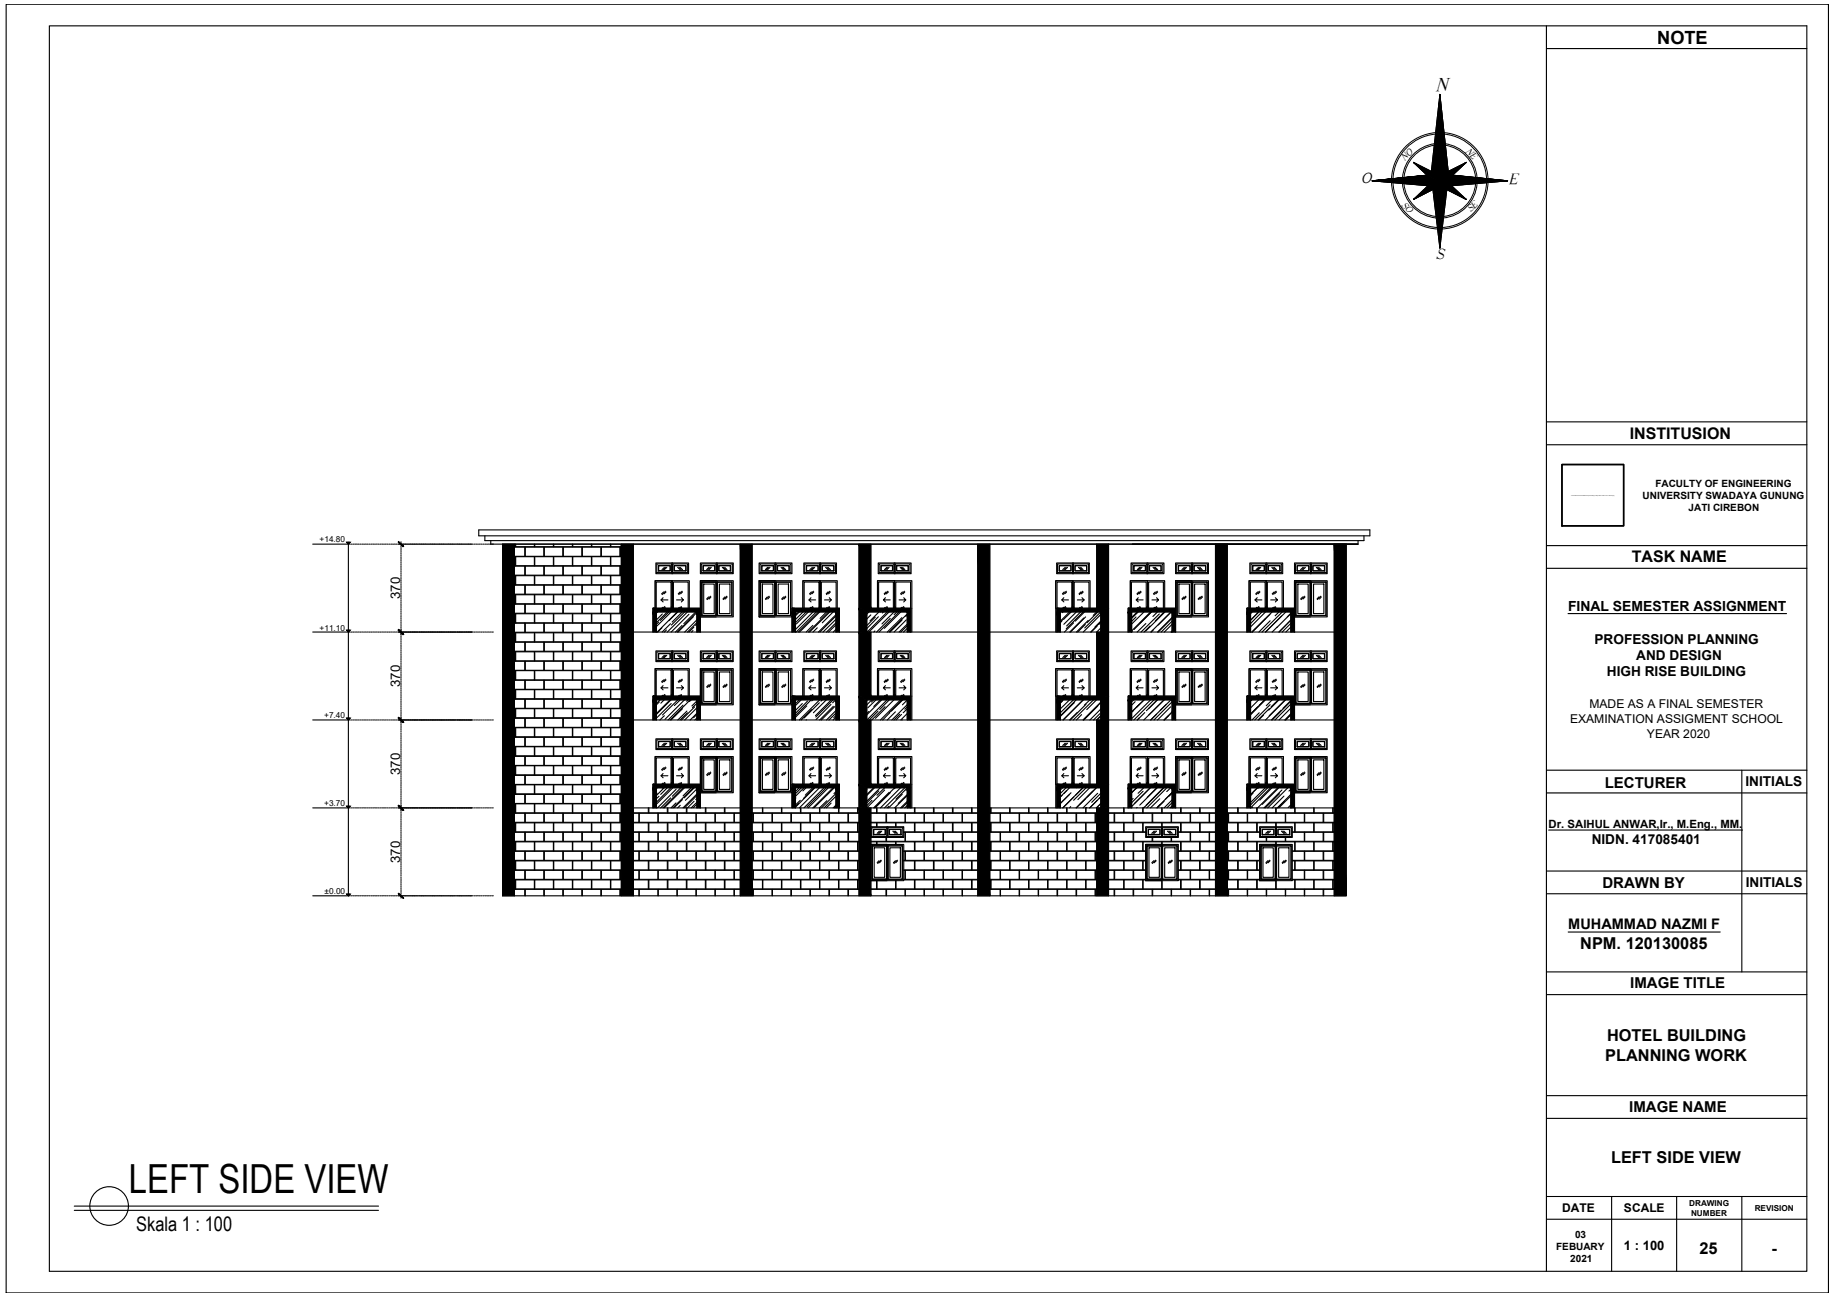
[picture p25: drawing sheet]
<svg xmlns="http://www.w3.org/2000/svg" width="420mm" height="297mm" viewBox="0 0 420 297" stroke-linecap="round" stroke-linejoin="round" font-family="sans-serif">
<defs><g id="words">
<text font-size="9.2" x="29.6" y="273.4">LEFT SIDE VIEW</text>
<text font-size="4.6" x="31.2" y="282.2">Skala 1 : 100</text>
<text font-size="4.5" x="329.2" y="20.7">N</text>
<text font-size="4.2" x="379.9" y="10">NOTE</text>
<g font-size="3.8">
<text x="362.2" y="217.5">NPM. 120130085</text>
<text x="368.4" y="238.6">HOTEL BUILDING</text>
<text x="367.9" y="243.2">PLANNING WORK</text>
<text x="369.3" y="266.6">LEFT SIDE VIEW</text>
<text x="389.6" y="287.4">25</text>
<text x="406" y="287.4">-</text>
</g>
<g font-size="3.7">
<text x="373.6" y="100.6">INSTITUSION</text>
<text x="374" y="128.8">TASK NAME</text>
</g>
<g font-size="3.6">
<text x="312.1" y="42">O</text>
<text x="346" y="42.1">E</text>
<text x="329.2" y="59.3">S</text>
</g>
<g font-size="3.4">
<text x="367.8" y="180.5">LECTURER</text>
<text x="367.3" y="203.5">DRAWN BY</text>
<text x="373.7" y="226.5">IMAGE TITLE</text>
<text x="373.4" y="254.9">IMAGE NAME</text>
</g>
<text font-size="3.3" x="359.5" y="212.9">MUHAMMAD NAZMI F</text>
<text font-size="3.2" x="359.4" y="140">FINAL SEMESTER ASSIGNMENT</text>
<g font-size="3.1">
<text x="365.5" y="147.5">PROFESSION PLANNING</text>
<text x="368.3" y="155">HIGH RISE BUILDING</text>
<text x="375.1" y="151.3">AND DESIGN</text>
<text x="400.1" y="180.2">INITIALS</text>
<text x="364.8" y="193.5">NIDN. 417085401</text>
<text x="400.1" y="203.3">INITIALS</text>
</g>
<g font-size="3">
<text x="91.7" y="137.3" transform="rotate(-90 91.7 137.3)">370</text>
<text x="91.7" y="157.5" transform="rotate(-90 91.7 157.5)">370</text>
<text x="91.7" y="177.6" transform="rotate(-90 91.7 177.6)">370</text>
<text x="91.7" y="197.8" transform="rotate(-90 91.7 197.8)">370</text>
<text x="372.3" y="286.5">1 : 100</text>
</g>
<g font-size="2.8">
<text x="359.9" y="165.7">EXAMINATION ASSIGMENT SCHOOL</text>
<text x="364.3" y="162.3">MADE AS A FINAL SEMESTER</text>
<text x="377.5" y="169.1">YEAR 2020</text>
<text x="358.1" y="277.8">DATE</text>
<text x="372.3" y="277.7">SCALE</text>
</g>
<text font-size="2.6" x="355" y="189.7">Dr. SAIHUL ANWAR,Ir., M.Eng., MM.</text>
<g font-size="2.3">
<text x="379.4" y="111.5">FACULTY OF ENGINEERING</text>
<text x="376.5" y="114.3">UNIVERSITY SWADAYA GUNUNG</text>
<text x="387.1" y="117.1">JATI CIREBON</text>
<text x="356.7" y="286.5">FEBUARY</text>
<text x="361" y="283.8">03</text>
<text x="359.9" y="289.3">2021</text>
</g>
<g font-size="2.2">
<text x="335.8" y="34.8" transform="rotate(45 335.8 34.8)">NE</text>
<text x="322" y="37" transform="rotate(-45 322 37)">NO</text>
<text x="321.2" y="47.1" transform="rotate(45 321.2 47.1)">SO</text>
<text x="337.2" y="48.7" transform="rotate(-46 337.2 48.7)">SE</text>
</g>
<g font-size="1.9">
<text x="73.3" y="124.3">+14.80</text>
<text x="73.3" y="144.5">+11.10</text>
<text x="74.3" y="164.7">+7.40</text>
<text x="74.3" y="184.8">+3.70</text>
<text x="74.4" y="205">±0.00</text>
<text x="387.2" y="276.4">DRAWING</text>
<text x="387.6" y="278.6">NUMBER</text>
<text x="402.2" y="277.5">REVISION</text>
</g>
<text font-size=".2" x="360.1" y="113.6">C:\Users\User\Downloads\PDF Images\WhatsApp Image 2020-10-05 at 19.21.334664.png</text>
</g></defs>
<!-- layer: 0 -->
<g fill="none" stroke="#000" stroke-width=".25">
<path d="M1.4 1h417.7v295.3h-417.7zM11.3 5.9h402.9v285.5h-402.9zM354.5 5.9v285.5M354.5 11.1h59.7M354.5 96.7h59.7M354.5 101.9h59.7M71.7 124.7h8.2M79.5 124.3h.8l-.4 .4zM79.9 124.3v81h-8.2M109.7 121.5h204.3v1.3h-204.3zM111.1 122.8v1.1h201.5v-1.1M112.5 123.9v.8h198.8h-51.7"/>
<path d="M115.2 124.7h193.4v80.6h-193.4zM117.9 125.4h2.4v2.1h-2.4M117.9 127.6h.2v2.1h-.2M117.9 129.8h2.4v2h-2.4M117.9 132h.2v2h-.2M117.9 134.1h2.4v2.1h-2.4M117.9 136.3h.2v2.1h-.2M117.9 138.5h2.4v2h-2.4M117.9 124.7v80.6M118.1 124.7v.6h-.2M118.2 127.6h4.3v2.1h-4.3zM118.2 132h4.3v2h-4.3z"/>
<path d="M118.2 136.3h4.3v2.1h-4.3zM118.2 124.7v.6h4.3v-.6M120.4 125.4h4.2v2.1h-4.2zM120.4 129.8h4.2v2h-4.2zM120.4 134.1h4.2v2.1h-4.2zM120.4 138.5h4.2v2h-4.2zM122.6 127.6h4.2v2.1h-4.2zM122.6 132h4.2v2h-4.2zM122.6 136.3h4.2v2.1h-4.2zM122.6 124.7v.6h4.2v-.6M124.8 125.4h4.2v2.1h-4.2zM124.8 129.8h4.2v2h-4.2z"/>
<path d="M124.8 134.1h4.2v2.1h-4.2zM124.8 138.5h4.2v2h-4.2zM126.9 127.6h4.3v2.1h-4.3zM126.9 132h4.3v2h-4.3zM126.9 136.3h4.3v2.1h-4.3zM126.9 124.7v.6h4.3v-.6M129.1 125.4h4.3v2.1h-4.3zM129.1 129.8h4.3v2h-4.3zM129.1 134.1h4.3v2.1h-4.3zM129.1 138.5h4.3v2h-4.3zM131.3 127.6h4.3v2.1h-4.3zM131.3 132h4.3v2h-4.3z"/>
<path d="M131.3 136.3h4.3v2.1h-4.3zM131.3 124.7v.6h4.3v-.6M133.5 125.4h4.2v2.1h-4.2zM133.5 129.8h4.2v2h-4.2zM133.5 134.1h4.2v2.1h-4.2zM133.5 138.5h4.2v2h-4.2zM135.7 127.6h4.2v2.1h-4.2zM135.7 132h4.2v2h-4.2zM135.7 136.3h4.2v2.1h-4.2zM135.7 124.7v.6h4.2v-.6M137.9 125.4h4.2v2.1h-4.2zM137.9 129.8h4.2v2h-4.2z"/>
<path d="M137.9 134.1h4.2v2.1h-4.2zM137.9 138.5h4.2v2h-4.2zM140 124.7v.6h2.4M142.4 125.4h-.2v2.1h.2M142.4 127.6h-2.4v2.1h2.4M142.4 129.8h-.2v2h.2M142.4 132h-2.4v2h2.4M142.4 134.1h-.2v2.1h.2M142.4 136.3h-2.4v2.1h2.4M142.4 138.5h-.2v2h.2M142.4 124.7v80.6M145.2 124.7v80.6"/>
<path d="M150.4 139.4v-6h3.4v6M150.6 129.2h3.4v2h-3.4zM150.9 129.6h2.7v1.3h-2.7zM151 129.7h2.6v1.1h-2.6zM151.5 137.5l.5 .5M151.9 139.2l-.2 .2M152 137l-.5 .5h1.6M152.1 135.7l-.4 .4M152.3 130l-.6 .6M152.4 139l-.4 .4M152.5 139.2l-.3 .2M152.5 135.5l-.7 .8"/>
<path d="M152.5 130l-.5 .6M152.7 135.7l-.5 .4M152.8 130l-.5 .6M153.9 139.4v-.1l.1 .1M154 129h3.8v2.5h-3.8M154 129.2v2M154.1 133.1v6.3v-6.3h-3.9v6.3v-6.3h7.8v6.3M154.1 139.4v-.1l.2 .1M154.2 129h-3.9v2.5h3.9M154.2 129.2h3.4v2h-3.4zM154.2 129.2v2M154.4 139.4v-6h3.3v6"/>
<path d="M154.5 129.6h2.7v1.3h-2.7zM154.6 129.7h2.6v1.1h-2.6zM155.3 130l.6 .6M155.6 130l.5 .6M155.7 139.2l-.2 .2M155.9 135.7l-.4 .4M155.9 130l.5 .6M156.2 137l.4 .5h-1.5M156.2 139l-.4 .4M156.3 139.2l-.2 .2M156.4 135.5l-.8 .8M156.4 135.7l-.4 .4"/>
<path d="M156.6 137.5l-.4 .5M160.5 133.1h7.6v8.3h-7.6zM160.5 133.1h3.8M160.8 129.2h3.4v2h-3.4zM160.8 133.4h3.4M160.9 133.4v7.7h3.2M160.9 133.4l-.1 7.7h3.4M160.9 133.4h3.2v7.7h-3.2zM160.9 133.4h3.2M161.1 129.6h2.8v1.3h-2.8zM161.2 129.7h2.6v1.1h-2.6zM161.3 133.9h2.4v6.7h-2.4z"/>
<path d="M162.4 136.8l-.4 .5M162.5 130l-.5 .6M162.8 130l-.6 .6M162.9 136.7l-.8 .7M163 136.8l-.5 .5M163 130l-.5 .6M164.1 133.4v7.7M164.2 133.1h-3.7v8.3h3.7M164.2 129h3.9v2.5h-3.9M164.2 129.2v2M164.2 133.4v7.7M164.2 133.4h-.1"/>
<path d="M164.4 129h-3.9v2.5h3.9M164.4 129.2h3.5v2h-3.5zM164.4 129.2v2M164.4 133.4v7.7M164.4 133.4h3.3M164.4 133.4h3.4M164.7 129.6h2.8v1.3h-2.8zM164.8 129.7h2.6v1.1h-2.6zM164.9 133.9h2.4v6.7h-2.4zM165.6 130l.5 .6M165.8 130l.6 .6M166.1 136.8l-.4 .5"/>
<path d="M166.1 130l.5 .6M166.6 136.7l-.8 .7M166.7 136.8l-.4 .5M167.7 133.4v7.7h-3.3M167.7 133.4l.1 7.7h-3.4M169.7 124.7v80.6M172.4 124.7v80.6M174 133.1h7.5v8.3h-7.5zM174 133.1h3.8M174.2 129.2h3.4v2h-3.4zM174.3 133.4h3.3M174.3 133.4v7.7h3.3"/>
<path d="M174.3 133.4h3.3v7.7h-3.3zM174.6 129.6h2.7v1.3h-2.7zM174.6 129.7h2.7v1.1h-2.7zM174.8 133.9h2.4v6.7h-2.4zM175.9 136.8l-.5 .5M176 130l-.6 .6M176.2 130l-.5 .6M176.3 136.7l-.8 .7M176.4 136.8l-.4 .5M176.5 130l-.5 .6M177.6 133.4v7.7M177.6 133.1h-3.6v8.3h3.6"/>
<path d="M177.6 129h3.9v2.5h-3.9M177.6 129.2v2M177.6 133.4h.1M177.9 129h-3.9v2.5h3.9M177.9 129.2h3.4v2h-3.4zM177.9 129.2v2M177.9 133.4v7.7M177.9 133.4h3.3M177.9 133.4h.1M178.2 129.6h2.7v1.3h-2.7zM178.2 129.7h2.7v1.1h-2.7zM178.4 133.9h2.3v6.7h-2.3z"/>
<path d="M179 130l.5 .6M179.3 130l.5 .6M179.5 130l.6 .6M179.6 136.8l-.4 .5M180.1 136.7l-.8 .7M180.1 136.8l-.4 .5M181.2 133.4v7.7h-3.3M184.3 139.4v-6h3.4v6M184.5 129.2h3.4v2h-3.4zM184.8 129.6h2.8v1.3h-2.8zM184.9 129.7h2.6v1.1h-2.6zM185.4 137.5l.5 .5"/>
<path d="M185.9 139.2l-.3 .2M185.9 137l-.5 .5h1.6M186 135.7l-.4 .4M186.2 130l-.6 .6M186.3 139l-.4 .4M186.4 139.2l-.2 .2M186.5 135.5l-.8 .8M186.5 130l-.6 .6M186.5 135.7l-.4 .4M186.7 130l-.5 .6M187.8 139.4v-.1l.1 .1M187.9 129h3.8v2.5h-3.8"/>
<path d="M187.9 129.2v2M188 133.1v6.3v-6.3h-4v6.3v-6.3h7.9v6.3M188.1 139.4v-.1l.1 .1M188.1 129h-3.9v2.5h3.9M188.1 129.2h3.4v2h-3.4zM188.1 129.2v2M188.3 139.4v-6h3.4v6M188.4 129.6h2.7v1.3h-2.7zM188.5 129.7h2.6v1.1h-2.6zM189.2 130l.6 .6M189.5 130l.5 .6M189.6 139.2l-.2 .2"/>
<path d="M189.8 135.7l-.4 .4M189.8 130l.5 .6M190.1 137l.5 .5h-1.6M190.1 139l-.4 .4M190.2 139.2l-.3 .2M190.2 135.5l-.7 .8M190.3 135.7l-.4 .4M190.6 137.5l-.5 .5M196.9 124.7v80.6M199.6 124.7v14.7M201.4 139.4v-6h3.4v6M201.5 129.2h3.4v2h-3.4z"/>
<path d="M201.9 129.6h2.8v1.3h-2.8zM202 129.7h2.6v1.1h-2.6zM202.5 137.5l.5 .5M202.9 139.2l-.2 .2M203 137l-.5 .5h1.6M203.1 135.7l-.4 .4M203.3 130l-.6 .6M203.3 139l-.3 .4M203.5 139.2l-.3 .2M203.5 135.5l-.8 .8M203.6 130l-.6 .6M203.6 135.7l-.4 .4"/>
<path d="M203.8 130l-.5 .6M204.9 139.4v-.1l.1 .1M204.9 129h3.9v2.5h-3.9M204.9 129.2v2M205.1 133.1v6.3v-6.3h-4v6.3v-6.3h7.9v11.8M205.1 139.4v-.1l.1 .1M205.2 129h-3.9v2.5h3.9M205.2 129.2h3.4v2h-3.4zM205.2 129.2v2M205.3 139.4v-6h3.4v6M205.5 129.6h2.7v1.3h-2.7zM205.5 129.7h2.7v1.1h-2.7z"/>
<path d="M206.3 130l.6 .6M206.6 130l.6 .6M206.7 139.2l-.2 .2M206.9 135.7l-.5 .4M206.9 130l.5 .6M207.2 137l.4 .5h-1.5M207.2 139l-.5 .4M207.3 139.2l-.3 .2M207.3 135.5l-.7 .8M207.4 135.7l-.4 .4M207.6 137.5l-.4 .5M224.1 124.7v80.6"/>
<path d="M226.9 124.7v80.6M242 139.4v-6.3h7.9v6.3M242 139.4v5.5M242.3 139.4v-6h3.4v6M242.4 129.2h3.4v2h-3.4zM242.8 129.6h2.7v1.3h-2.7zM242.8 129.7h2.7v1.1h-2.7zM243.4 137.5l.5 .5M243.8 139.2l-.2 .2M243.9 137l-.5 .5h1.5M243.9 135.7l-.4 .4M244.2 130l-.6 .6"/>
<path d="M244.2 139l-.4 .4M244.4 139.2l-.3 .2M244.4 135.5l-.8 .8M244.4 130l-.5 .6M244.5 135.7l-.4 .4M244.7 130l-.5 .6M245.8 139.4v-.1v.1M245.8 129h3.9v2.5h-3.9M245.8 129.2v2M245.9 133.1v6.3v-6.3h-3.9v6.3M246 139.4v-.1l.1 .1M246.1 129h-3.9v2.5h3.9"/>
<path d="M246.1 129.2h3.4v2h-3.4zM246.1 129.2v2M246.2 139.4v-6h3.4v6M246.4 129.6h2.7v1.3h-2.7zM246.4 129.7h2.7v1.1h-2.7zM247.2 130l.5 .6M247.5 130l.5 .6M247.6 139.2l-.2 .2M247.7 135.7l-.4 .4M247.7 130l.6 .6M248 137l.5 .5h-1.6M248 139l-.4 .4"/>
<path d="M248.1 139.2l-.2 .2M248.2 135.5l-.8 .8M248.3 135.7l-.4 .4M248.5 137.5l-.5 .5M251.4 124.7v14.7M254.1 124.7v80.6M259.3 139.4v-6h3.4v6M259.5 129.2h3.4v2h-3.4zM259.9 129.6h2.7v1.3h-2.7zM259.9 129.7h2.6v1.1h-2.6zM260.4 137.5l.5 .5M260.9 139.2l-.3 .2"/>
<path d="M260.9 137l-.5 .5h1.6M261 135.7l-.4 .4M261.2 130l-.5 .6M261.3 139l-.4 .4M261.4 139.2l-.2 .2M261.5 135.5l-.8 .8M261.5 130l-.5 .6M261.6 135.7l-.5 .4M261.8 130l-.5 .6M262.8 139.4v-.1l.1 .1M262.9 129h3.9v2.5h-3.9M262.9 129.2v2"/>
<path d="M263 133.1v6.3v-6.3h-3.9v6.3v-6.3h7.9v6.3M263.1 139.4v-.1l.1 .1M263.1 129h-3.8v2.5h3.8M263.1 129.2h3.4v2h-3.4zM263.1 129.2v2M263.3 139.4v-6h3.4v6M263.5 129.6h2.7v1.3h-2.7zM263.5 129.7h2.6v1.1h-2.6zM264.3 130l.5 .6M264.6 130l.5 .6M264.7 139.2l-.3 .2M264.8 135.7l-.4 .4"/>
<path d="M264.8 130l.6 .6M265.1 137l.5 .5h-1.6M265.1 139l-.4 .4M265.2 139.2l-.2 .2M265.3 135.5l-.8 .8M265.4 135.7l-.5 .4M265.6 137.5l-.5 .5M269.5 133.1h7.5v8.3h-7.5zM269.5 133.1h3.7M269.7 129.2h3.4v2h-3.4zM269.8 133.4h3.3M269.8 133.4v7.7h3.3"/>
<path d="M269.8 133.4h3.3v7.7h-3.3zM270.1 129.6h2.7v1.3h-2.7zM270.1 129.7h2.7v1.1h-2.7zM270.2 133.9h2.4v6.7h-2.4zM271.3 136.8l-.4 .5M271.5 130l-.6 .6M271.7 130l-.5 .6M271.8 136.7l-.8 .7M271.9 136.8l-.4 .5M272 130l-.5 .6M273.1 133.4v7.7M273.1 133.1h-3.6v8.3h3.6"/>
<path d="M273.1 129h3.9v2.5h-3.9M273.1 129.2v2M273.1 133.4h.1M273.4 129h-3.9v2.5h3.9M273.4 129.2h3.4v2h-3.4zM273.4 129.2v2M273.4 133.4v7.7M273.4 133.4h3.3M273.4 133.4h.1M273.7 129.6h2.7v1.3h-2.7zM273.7 129.7h2.6v1.1h-2.6zM273.8 133.9h2.4v6.7h-2.4z"/>
<path d="M274.5 130l.5 .6M274.8 130l.5 .6M275.1 130l.5 .6M275.1 136.8l-.5 .5M275.5 136.7l-.7 .7M275.6 136.8l-.4 .5M276.7 133.4v7.7h-3.3M278.6 124.7v80.6M281.3 124.7v80.6M286.6 139.4v-6h3.4v6M286.7 129.2h3.5v2h-3.5zM287.1 129.6h2.7v1.3h-2.7z"/>
<path d="M287.2 129.7h2.6v1.1h-2.6zM287.7 137.5l.5 .5M288.1 139.2l-.2 .2M288.2 137l-.5 .5h1.5M288.3 135.7l-.5 .4M288.5 130l-.6 .6M288.6 139l-.5 .4M288.6 139.2l-.2 .2M288.7 135.5l-.8 .8M288.7 130l-.5 .6M288.8 135.7l-.4 .4M289 130l-.5 .6"/>
<path d="M290.1 139.4v-.1l.1 .1M290.2 129h3.8v2.5h-3.8M290.2 129.2v2M290.3 133.1v6.3v-6.3h-4v6.3v-6.3h7.9v6.3M290.3 139.4v-.1l.1 .1M290.4 129h-3.9v2.5h3.9M290.4 129.2h3.4v2h-3.4zM290.4 129.2v2M290.5 139.4v-6h3.4v6M290.7 129.6h2.7v1.3h-2.7zM290.8 129.7h2.5v1.1h-2.5zM291.5 130l.5 .6"/>
<path d="M291.8 130l.5 .6M291.9 139.2l-.3 .2M292.1 135.7l-.5 .4M292.1 130l.5 .6M292.3 137l.5 .5h-1.5M292.3 139l-.4 .4M292.5 139.2l-.3 .2M292.5 135.5l-.8 .8M292.6 135.7l-.4 .4M292.8 137.5l-.5 .5M296.7 133.1h7.5v8.3h-7.5zM296.7 133.1h3.8"/>
<path d="M296.9 129.2h3.5v2h-3.5zM297 133.4h3.4M297 133.4v7.7h3.3M297 133.4v7.7h3.4M297 133.4h3.3v7.7h-3.3zM297 133.4h3.3M297.3 129.6h2.7v1.3h-2.7zM297.4 129.7h2.6v1.1h-2.6zM297.5 133.9h2.4v6.7h-2.4zM298.6 136.8l-.5 .5M298.7 130l-.6 .6M298.9 130l-.5 .6"/>
<path d="M299 136.7l-.7 .7M299.1 136.8l-.4 .5M299.2 130l-.5 .6M300.3 133.4v7.7M300.4 133.1h-3.7v8.3h3.7M300.4 129h3.8v2.5h-3.8M300.4 129.2v2M300.4 133.4v7.7M300.4 133.4h-.1M300.6 129h-3.9v2.5h3.9M300.6 129.2h3.4v2h-3.4zM300.6 129.2v2"/>
<path d="M300.6 133.4v7.7M300.6 133.4h3.4M300.6 133.4h.1M300.6 133.4h3.3M300.9 129.6h2.7v1.3h-2.7zM301 129.7h2.6v1.1h-2.6zM301.1 133.9h2.4v6.7h-2.4zM301.7 130l.6 .6M302 130l.5 .6M302.3 130l.5 .6M302.3 136.8l-.4 .5M302.7 136.7l-.7 .7"/>
<path d="M302.9 136.8l-.5 .5M303.9 133.4v7.7h-3.3M303.9 133.4l.1 7.7h-3.4M305.8 124.7v80.6M311.3 123.9v.8M354.5 125.1h59.7M354.5 130.3h59.7M71.7 144.9h8.2M79.5 144.4h.8l-.4 .5zM117.9 140.7h.2v2h-.2M117.9 142.8h2.4v2.1h-2.4M117.9 145h.2v2.1h-.2"/>
<path d="M117.9 147.2h2.4v2.1h-2.4M117.9 149.4h.2v2.1h-.2M117.9 151.6h2.4v2h-2.4M117.9 153.7h.2v2.1h-.2M117.9 155.9h2.4v2.1h-2.4M117.9 158.1h.2v2h-.2M118.2 140.7h4.3v2h-4.3zM118.2 145h4.3v2.1h-4.3zM118.2 149.4h4.3v2.1h-4.3zM118.2 153.7h4.3v2.1h-4.3zM118.2 158.1h4.3v2h-4.3zM120.4 142.8h4.2v2.1h-4.2z"/>
<path d="M120.4 147.2h4.2v2.1h-4.2zM120.4 151.6h4.2v2h-4.2zM120.4 155.9h4.2v2.1h-4.2zM122.6 140.7h4.2v2h-4.2zM122.6 145h4.2v2.1h-4.2zM122.6 149.4h4.2v2.1h-4.2zM122.6 153.7h4.2v2.1h-4.2zM122.6 158.1h4.2v2h-4.2zM124.8 142.8h4.2v2.1h-4.2zM124.8 147.2h4.2v2.1h-4.2zM124.8 151.6h4.2v2h-4.2zM124.8 155.9h4.2v2.1h-4.2z"/>
<path d="M126.9 140.7h4.3v2h-4.3zM126.9 145h4.3v2.1h-4.3zM126.9 149.4h4.3v2.1h-4.3zM126.9 153.7h4.3v2.1h-4.3zM126.9 158.1h4.3v2h-4.3zM129.1 142.8h4.3v2.1h-4.3zM129.1 147.2h4.3v2.1h-4.3zM129.1 151.6h4.3v2h-4.3zM129.1 155.9h4.3v2.1h-4.3zM131.3 140.7h4.3v2h-4.3zM131.3 145h4.3v2.1h-4.3zM131.3 149.4h4.3v2.1h-4.3z"/>
<path d="M131.3 153.7h4.3v2.1h-4.3zM131.3 158.1h4.3v2h-4.3zM133.5 142.8h4.2v2.1h-4.2zM133.5 147.2h4.2v2.1h-4.2zM133.5 151.6h4.2v2h-4.2zM133.5 155.9h4.2v2.1h-4.2zM135.7 140.7h4.2v2h-4.2zM135.7 145h4.2v2.1h-4.2zM135.7 149.4h4.2v2.1h-4.2zM135.7 153.7h4.2v2.1h-4.2zM135.7 158.1h4.2v2h-4.2zM137.9 142.8h4.2v2.1h-4.2z"/>
<path d="M137.9 147.2h4.2v2.1h-4.2zM137.9 151.6h4.2v2h-4.2zM137.9 155.9h4.2v2.1h-4.2zM142.4 140.7h-2.4v2h2.4M142.4 142.8h-.2v2.1h.2M142.4 145h-2.4v2.1h2.4M142.4 147.2h-.2v2.1h.2M142.4 149.4h-2.4v2.1h2.4M142.4 151.6h-.2v2h.2M142.4 153.7h-2.4v2.1h2.4M142.4 155.9h-.2v2.1h.2M142.4 158.1h-2.4v2h2.4"/>
<path d="M145.2 144.9h24.5M149.7 144.9v-5.5h10.8v5.5M150.4 159.6v-6.1h3.4v6.1M150.5 144.9v-4.6h9.2v4.6M150.6 149.4h3.4v2h-3.4zM150.6 140.3l-.1 .1M150.7 140.3l-.2 .2M150.9 149.8h2.7v1.2h-2.7zM151 149.8h2.6v1.2h-2.6zM151 142.6l-.5 .5M151.5 157.6l.5 .5M151.7 143.9l-.9 1"/>
<path d="M151.8 140.7l-1.3 1.4M151.9 159.3l-.2 .3M152 157.1l-.5 .5h1.6M152.1 155.8l-.4 .5M152.3 150.2l-.6 .5M152.4 159.2l-.4 .4M152.5 159.3l-.3 .3M152.5 150.2l-.5 .5M152.5 155.7l-.7 .7M152.7 155.8l-.5 .5M152.8 144.4l-.5 .5M152.8 150.2l-.5 .5"/>
<path d="M153 140.3l-2.5 2.4M153.3 140.3l-1.9 1.9M153.7 143l-1.9 1.9M153.9 140.3l-3.4 3.3M153.9 159.6v-.2l.1 .2M154 149.2h3.8v2.4h-3.8M154 149.4v2M154.1 153.2v6.4v-6.4h-3.9v6.4v-6.4h7.8v6.4M154.1 159.6v-.2l.2 .2M154.2 149.2h-3.9v2.4h3.9M154.2 149.4h3.4v2h-3.4zM154.2 149.4v2"/>
<path d="M154.4 159.6v-6.1h3.3v6.1M154.5 149.8h2.7v1.2h-2.7zM154.6 149.8h2.6v1.2h-2.6zM155.3 140.3l-4.7 4.6M155.3 150.2l.6 .5M155.4 140.3l-2.1 1.9M155.6 150.2l.5 .5M155.7 159.3l-.2 .3M155.9 155.8l-.4 .5M155.9 150.2l.5 .5M156.2 157.1l.4 .5h-1.5M156.2 159.2l-.4 .4"/>
<path d="M156.3 159.3l-.2 .3M156.4 143.3l-1.6 1.6M156.4 155.7l-.8 .7M156.4 140.3l-2.3 2.3M156.4 155.8l-.4 .5M156.6 157.6l-.4 .5M156.9 140.3l-3 3M157.6 140.3l-4.6 4.6M157.9 140.8l-4 4.1M158.8 144.5l-.3 .4M158.9 141.4l-3.5 3.5M159.1 143.7l-1.2 1.2"/>
<path d="M159.5 140.3l-2.8 2.7M159.7 140.4l-4.4 4.5M159.7 142.7l-2.1 2.2M159.7 143l-.3 .3M159.7 142.1l-2.8 2.8M160.5 153.2h7.6v8.3h-7.6zM160.5 153.2h3.8M160.8 149.4h3.4v2h-3.4zM160.8 153.5h3.4M160.9 153.6v7.6h3.2M160.9 153.6l-.1 7.6h3.4M160.9 153.6h3.2v7.6h-3.2z"/>
<path d="M160.9 153.6h3.2M160.9 141.1h-.1M161.1 149.8h2.8v1.2h-2.8zM161.2 149.8h2.6v1.2h-2.6zM161.3 154h2.4v6.8h-2.4zM162.4 157l-.4 .4M162.5 150.2l-.5 .5M162.8 150.2l-.6 .5M162.9 156.8l-.8 .8M163 157l-.5 .4M163 150.2l-.5 .5M164.1 153.6v7.6"/>
<path d="M164.1 141.1h.1M164.2 153.2h-3.7v8.3h3.7M164.2 149.2h3.9v2.4h-3.9M164.2 149.4v2M164.2 153.5v7.7M164.2 153.5l-.1 .1M164.4 149.2h-3.9v2.4h3.9M164.4 149.4h3.5v2h-3.5zM164.4 149.4v2M164.4 153.5v7.7M164.4 153.5l3.3 .1M164.4 153.5h3.4"/>
<path d="M164.7 149.8h2.8v1.2h-2.8zM164.8 149.8h2.6v1.2h-2.6zM164.9 154h2.4v6.8h-2.4zM165.6 150.2l.5 .5M165.8 150.2l.6 .5M166.1 157l-.4 .4M166.1 150.2l.5 .5M166.6 156.8l-.8 .8M166.7 157l-.4 .4M167.7 153.6v7.6h-3.3M167.7 153.6l.1 7.6h-3.4M167.7 141.1h.1"/>
<path d="M172.4 144.9h24.5M174 153.2h7.5v8.3h-7.5zM174 153.2h3.8M174.2 149.4h3.4v2h-3.4zM174.3 153.5h3.3M174.3 153.6v7.6h3.3M174.3 153.6h3.3v7.6h-3.3zM174.3 153.6h3.3M174.3 141.1h.1M174.6 149.8h2.7v1.2h-2.7zM174.8 154h2.4v6.8h-2.4zM175.9 157l-.5 .4"/>
<path d="M176 150.2l-.6 .5M176.2 150.2l-.5 .5M176.3 156.8l-.8 .8M176.4 157l-.4 .4M176.5 150.2l-.5 .5M177.6 153.6v7.6M177.6 141.1h.1M177.6 153.2h-3.6v8.3h3.6M177.6 149.2h3.9v2.4h-3.9M177.6 153.5v.1M177.6 149.4v2M177.6 153.5v7.7"/>
<path d="M177.9 149.2h-3.9v2.4h3.9M177.9 149.4h3.4v2h-3.4zM177.9 149.4v2M177.9 153.5v7.7M177.9 153.5h3.3M177.9 153.5v.1M177.9 153.6v7.6M177.9 153.6h3.3M177.9 141.1h.1M178.2 149.8h2.7v1.2h-2.7zM178.4 154h2.3v6.8h-2.3zM179 150.2l.5 .5"/>
<path d="M179.3 150.2l.5 .5M179.5 150.2l.6 .5M179.6 157l-.4 .4M180.1 156.8l-.8 .8M180.1 157l-.4 .4M181.2 153.6v7.6h-3.3M181.2 141.1h.1M181.5 144.9v-5.5h10.9v5.5M182.3 144.9v-4.6h9.3v4.6M182.8 140.5l-.5 .4M183.2 140.3l-.9 .8M184.1 140.3l-1.8 1.7"/>
<path d="M184.3 159.6v-6.1h3.4v6.1M184.5 149.4h3.4v2h-3.4zM184.8 140.3l-2.5 2.4M184.8 149.8h2.8v1.2h-2.8zM184.9 149.8h2.6v1.2h-2.6zM185.3 140.3l-2.7 2.7M185.4 157.6l.5 .5M185.9 159.3l-.3 .3M185.9 157.1l-.5 .5h1.6M186 155.8l-.4 .5M186.2 150.2l-.6 .5M186.3 159.2l-.4 .4"/>
<path d="M186.3 143.3l-1.5 1.6M186.4 140.3l-4.1 4M186.4 159.3l-.2 .3M186.5 155.7l-.8 .7M186.5 150.2l-.6 .5M186.5 155.8l-.4 .5M186.7 150.2l-.5 .5M187.1 140.3l-4.6 4.6M187.3 143.9l-.9 1M187.6 140.3l-4.6 4.6M187.8 159.6v-.2l.1 .2M187.9 149.2h3.8v2.4h-3.8"/>
<path d="M187.9 140.3l-4.6 4.6M187.9 149.4v2M188 153.2v6.4v-6.4h-4v6.4v-6.4h7.9v6.4M188.1 159.6v-.2l.1 .2M188.1 149.2h-3.9v2.4h3.9M188.1 149.4h3.4v2h-3.4zM188.1 149.4v2M188.3 159.6v-6.1h3.4v6.1M188.4 149.8h2.7v1.2h-2.7zM188.5 149.8h2.6v1.2h-2.6zM189.2 150.2l.6 .5M189.5 140.3l-1.5 1.4"/>
<path d="M189.5 150.2l.5 .5M189.6 159.3l-.2 .3M189.8 155.8l-.4 .5M189.8 150.2l.5 .5M189.9 140.3l-4.6 4.6M190.1 157.1l.5 .5h-1.6M190.1 159.2l-.4 .4M190.2 159.3l-.3 .3M190.2 140.3l-4.6 4.6M190.2 155.7l-.7 .7M190.3 155.8l-.4 .5M190.6 157.6l-.5 .5"/>
<path d="M191 140.3l-2.5 2.4M191.6 140.9l-4 4M191.6 143.2l-1.7 1.7M191.6 141.9l-2.9 3M191.6 141.2l-3.7 3.7M191.6 142.7l-2.1 2.2M191.6 144.3l-.6 .6M198.7 144.9v-4.6h9.3v4.6M198.7 141h.1M198.7 140.3h.1M199.2 140.3l-.5 .5M199.6 144.9v14.7"/>
<path d="M199.6 140.9l-.9 1M200.5 144.6l-.2 .3M200.6 141.4l-1.9 2M201.4 141.4l-2.7 2.7M201.4 159.6v-6.1h3.4v6.1M201.5 140.3l-2.1 2M201.5 149.4h3.4v2h-3.4zM201.8 140.3h.1M201.9 149.8h2.8v1.2h-2.8zM202 149.8h2.6v1.2h-2.6zM202.5 140.3l-.3 .2M202.5 157.6l.5 .5"/>
<path d="M202.9 159.3l-.2 .3M203 157.1l-.5 .5h1.6M203.1 155.8l-.4 .5M203.3 150.2l-.6 .5M203.3 159.2l-.3 .4M203.4 140.3l-4.6 4.6M203.5 159.3l-.3 .3M203.5 155.7l-.8 .7M203.6 150.2l-.6 .5M203.6 155.8l-.4 .5M203.8 140.3l-4.6 4.6M203.8 150.2l-.5 .5"/>
<path d="M204.1 141.7l-3.2 3.2M204.9 159.6v-.2l.1 .2M204.9 149.2h3.9v2.4h-3.9M204.9 140.3l-2.7 2.7M204.9 149.4v2M205.1 153.2v6.4v-6.4h-4v6.4v-6.4h7.9v11.8M205.1 159.6v-.2l.1 .2M205.2 149.2h-3.9v2.4h3.9M205.2 149.4h3.4v2h-3.4zM205.2 149.4v2M205.3 159.6v-6.1h3.4v6.1M205.5 149.8h2.7v1.2h-2.7z"/>
<path d="M205.6 140.3l-.7 .6M206.1 140.3l-4.6 4.6M206.3 150.2l.6 .5M206.5 140.3l-3.8 3.7M206.6 150.2l.6 .5M206.7 141.6l-3.3 3.3M206.7 159.3l-.2 .3M206.8 142.1l-2.8 2.8M206.9 155.8l-.5 .5M206.9 150.2l.5 .5M207.2 157.1l.4 .5h-1.5M207.2 159.2l-.5 .4"/>
<path d="M207.3 159.3l-.3 .3M207.3 155.7l-.7 .7M207.4 155.8l-.4 .5M207.6 157.6l-.4 .5M207.7 142.1l-2.8 2.8M208 140.7l-4.2 4.2M208 143l-1.9 1.9M208 141l-.4 .3M208 144l-.9 .9M208 143.4l-1.5 1.5M208.8 144.9v-5.5h-11v5.5h26.3M226.9 144.9h26.2v-5.5h-10.9v5.5"/>
<path d="M242 159.6v-6.4h7.9v6.4M242 159.6v5.4M242.3 159.6v-6.1h3.4v6.1M242.4 149.4h3.4v2h-3.4zM242.8 149.8h2.7v1.2h-2.7zM243 144.9v-4.6h9.3v4.6M243 140.3h.1M243.4 142.4l-.4 .3M243.4 157.6l.5 .5M243.6 142.1l-.6 .5M243.6 140.3l-.1 .1M243.8 159.3l-.2 .3"/>
<path d="M243.9 157.1l-.5 .5h1.5M243.9 155.8l-.4 .5M244.2 150.2l-.6 .5M244.2 159.2l-.4 .4M244.4 159.3l-.3 .3M244.4 155.7l-.8 .7M244.4 150.2l-.5 .5M244.5 155.8l-.4 .5M244.7 150.2l-.5 .5M245.2 140.3l-2.2 2.1M245.5 140.3l-1.7 1.7M245.8 159.6v-.2v.2"/>
<path d="M245.8 149.2h3.9v2.4h-3.9M245.8 149.4v2M245.9 153.2v6.4v-6.4h-3.9v6.4M246 159.6v-.2l.1 .2M246.1 149.2h-3.9v2.4h3.9M246.1 149.4h3.4v2h-3.4zM246.1 149.4v2M246.1 142.7l-2.1 2.2M246.2 159.6v-6.1h3.4v6.1M246.4 149.8h2.7v1.2h-2.7zM246.7 140.3l-2.8 2.8M247.2 150.2l.5 .5"/>
<path d="M247.5 150.2l.5 .5M247.6 159.3l-.2 .3M247.7 140.3l-3.2 3.2M247.7 155.8l-.4 .5M247.7 150.2l.6 .5M248 157.1l.5 .5h-1.6M248 159.2l-.4 .4M248.1 159.3l-.2 .3M248.2 155.7l-.8 .7M248.3 155.8l-.4 .5M248.3 140.3l-3.9 3.8M248.4 141.6l-3.2 3.3"/>
<path d="M248.5 157.6l-.5 .5M248.6 140.3l-2.1 2.1M248.8 143.1l-1.8 1.8M248.8 141.4l-3.4 3.5M249.4 142.2l-2.7 2.7M251.4 144.9v14.7M251.4 140.3l-.8 .8M251.5 143.5l-1.4 1.4M251.7 140.3l-2.6 2.4M252.3 144.9h.1M252.3 140.3l-3.7 3.6M252.3 142.5l-2.3 2.4"/>
<path d="M252.3 142.7l-.4 .4M252.3 140.8l-4 4.1M252.3 142.4l-1.3 1.3M252.3 143.9l-.8 .8M254.1 144.9h24.5M258.6 144.9v-5.5h10.9v5.5M259.3 159.6v-6.1h3.4v6.1M259.4 144.9v-4.6h9.3v4.6M259.5 149.4h3.4v2h-3.4zM259.6 144.7l-.2 .1M259.9 149.8h2.7v1.2h-2.7zM259.9 149.8h2.6v1.2h-2.6z"/>
<path d="M260.4 141.4l-1 1M260.4 157.6l.5 .5M260.7 140.3l-1.3 1.2M260.9 159.3l-.3 .3M260.9 157.1l-.5 .5h1.6M260.9 140.3l-1.5 1.4M261 155.8l-.4 .5M261.2 150.2l-.5 .5M261.3 159.2l-.4 .4M261.4 159.3l-.2 .3M261.5 155.7l-.8 .7M261.5 150.2l-.5 .5"/>
<path d="M261.6 155.8l-.5 .5M261.8 150.2l-.5 .5M262.2 140.3l-2.8 2.7M262.7 142.9l-2 2M262.8 159.6v-.2l.1 .2M262.9 149.2h3.9v2.4h-3.9M262.9 149.4v2M263 153.2v6.4v-6.4h-3.9v6.4v-6.4h7.9v6.4M263.1 159.6v-.2l.1 .2M263.1 149.2h-3.8v2.4h3.8M263.1 149.4h3.4v2h-3.4zM263.1 149.4v2"/>
<path d="M263.3 159.6v-6.1h3.4v6.1M263.5 149.8h2.7v1.2h-2.7zM263.5 149.8h2.6v1.2h-2.6zM263.6 143.5l-1.4 1.4M263.8 140.3l-4.4 4.3M263.9 140.3l-2.6 2.5M264 140.3l-4.1 4M264.3 150.2l.5 .5M264.3 144.4l-.4 .5M264.6 150.2l.5 .5M264.7 159.3l-.3 .3M264.8 155.8l-.4 .5"/>
<path d="M264.8 150.2l.6 .5M265.1 157.1l.5 .5h-1.6M265.1 159.2l-.4 .4M265.2 159.3l-.2 .3M265.3 155.7l-.8 .7M265.3 140.3l-1 1M265.4 155.8l-.5 .5M265.6 157.6l-.5 .5M265.7 140.7l-4.2 4.2M266.8 140.3l-2 2M267.1 140.3l-4.5 4.4M268.4 140.3l-4.6 4.6"/>
<path d="M268.5 140.3l-3 3M268.7 142.4l-2.5 2.5M268.7 144.7l-.2 .2M268.7 141.7l-3.2 3.2M268.7 144.8l-.1 .1M268.7 141.5l-3.4 3.4M268.7 143.1l-1.8 1.8M268.7 144.6l-.3 .3M269.5 153.2h7.5v8.3h-7.5zM269.5 153.2h3.7M269.7 149.4h3.4v2h-3.4zM269.8 153.5h3.3"/>
<path d="M269.8 153.6v7.6h3.3M269.8 153.6h3.3v7.6h-3.3zM269.8 153.6h3.3M269.8 141.1h.1M270.1 149.8h2.7v1.2h-2.7zM270.2 154h2.4v6.8h-2.4zM271.3 157l-.4 .4M271.5 150.2l-.6 .5M271.7 150.2l-.5 .5M271.8 156.8l-.8 .8M271.9 157l-.4 .4M272 150.2l-.5 .5"/>
<path d="M273.1 153.6v7.6M273.1 141.1h.1M273.1 153.2h-3.6v8.3h3.6M273.1 149.2h3.9v2.4h-3.9M273.1 149.4v2M273.1 153.5v7.7M273.1 153.5v.1M273.4 149.2h-3.9v2.4h3.9M273.4 149.4h3.4v2h-3.4zM273.4 149.4v2M273.4 153.5v7.7M273.4 153.5h3.3"/>
<path d="M273.4 153.5v.1M273.4 153.6v7.6M273.4 153.6h3.3M273.4 141.1h.1M273.7 149.8h2.7v1.2h-2.7zM273.7 149.8h2.6v1.2h-2.6zM273.8 154h2.4v6.8h-2.4zM274.5 150.2l.5 .5M274.8 150.2l.5 .5M275.1 150.2l.5 .5M275.1 157l-.5 .4M275.5 156.8l-.7 .8"/>
<path d="M275.6 157l-.4 .4M276.7 153.6v7.6h-3.3M276.7 141.1h.1M281.3 144.9h24.5M285.8 144.9v-5.5h10.9v5.5M286.6 159.6v-6.1h3.4v6.1M286.7 144.9v-4.6h9.2v4.6M286.7 149.4h3.5v2h-3.5zM287 140.3l-.3 .3M287.1 149.8h2.7v1.2h-2.7zM287.2 149.8h2.6v1.2h-2.6zM287.7 157.6l.5 .5"/>
<path d="M288.1 159.3l-.2 .3M288.2 157.1l-.5 .5h1.5M288.3 155.8l-.5 .5M288.5 150.2l-.6 .5M288.5 140.3l-1.8 1.9 1.7-1.8M288.6 159.2l-.5 .4M288.6 159.3l-.2 .3M288.7 155.7l-.8 .7M288.7 150.2l-.5 .5M288.8 155.8l-.4 .5M289 150.2l-.5 .5M289.3 140.3l-2.6 2.6"/>
<path d="M290.1 159.6v-.2l.1 .2M290.1 140.3l-3.4 3.4M290.2 149.2h3.8v2.4h-3.8M290.2 149.4v2M290.3 153.2v6.4v-6.4h-4v6.4v-6.4h7.9v6.4M290.3 159.6v-.2l.1 .2M290.4 149.2h-3.9v2.4h3.9M290.4 149.4h3.4v2h-3.4zM290.4 149.4v2M290.5 159.6v-6.1h3.4v6.1M290.7 149.8h2.7v1.2h-2.7zM290.8 149.8h2.5v1.2h-2.5z"/>
<path d="M291.1 142.3l-2.5 2.6M291.5 150.2l.5 .5M291.6 140.3l-4.6 4.6 4.1-4.1M291.8 150.2l.5 .5M291.9 159.3l-.3 .3M292.1 155.8l-.5 .5M292.1 150.2l.5 .5M292.3 157.1l.5 .5h-1.5M292.3 159.2l-.4 .4M292.5 159.3l-.3 .3M292.5 155.7l-.8 .7M292.6 155.8l-.4 .5"/>
<path d="M292.7 143.7l-1.1 1.2M292.8 157.6l-.5 .5M293.2 140.3l-.9 .8M293.9 140.3l-4.6 4.6M294.7 140.3l-4.6 4.6 3.7-3.7M295.9 140.6l-.8 .8M295.9 142.9l-2 2M295.9 142.1l-2.8 2.8M295.9 140.6l-3.2 3.2M295.9 142.2l-2.7 2.7M295.9 143.7l-1.2 1.2M296.7 153.2h7.5v8.3h-7.5z"/>
<path d="M296.7 153.2h3.8M296.9 149.4h3.5v2h-3.5zM297 153.5h3.4M297 153.6v7.6h3.3M297 153.6v7.6h3.4M297 153.6h3.3v7.6h-3.3zM297 153.6h3.3M297 141.1h.1M297.3 149.8h2.7v1.2h-2.7zM297.4 149.8h2.6v1.2h-2.6zM297.5 154h2.4v6.8h-2.4zM298.6 157l-.5 .4"/>
<path d="M298.7 150.2l-.6 .5M298.9 150.2l-.5 .5M299 156.8l-.7 .8M299.1 157l-.4 .4M299.2 150.2l-.5 .5M300.3 153.6v7.6M300.3 141.1h.1M300.4 153.2h-3.7v8.3h3.7M300.4 149.2h3.8v2.4h-3.8M300.4 149.4v2M300.4 153.5v7.7M300.4 153.5l-.1 .1"/>
<path d="M300.6 149.2h-3.9v2.4h3.9M300.6 149.4h3.4v2h-3.4zM300.6 149.4v2M300.6 153.5v7.7M300.6 153.5h3.4M300.6 153.5v.1M300.6 153.6v7.6M300.6 153.6h3.3M300.6 141.1h.1M300.9 149.8h2.7v1.2h-2.7zM301 149.8h2.6v1.2h-2.6zM301.1 154h2.4v6.8h-2.4z"/>
<path d="M301.7 150.2l.6 .5M302 150.2l.5 .5M302.3 150.2l.5 .5M302.3 157l-.4 .4M302.7 156.8l-.7 .8M302.9 157l-.5 .4M303.9 153.6v7.6h-3.3M303.9 153.6l.1 7.6h-3.4M303.9 141.1h.1M359.4 140.6h50.1M71.7 165h8.2M79.5 164.6h.8l-.4 .4z"/>
<path d="M117.9 160.3h2.4v2h-2.4M117.9 162.4h.2v2.1h-.2M117.9 164.6h2.4v2.1h-2.4M117.9 166.8h.2v2.1h-.2M117.9 169h2.4v2.1h-2.4M117.9 171.2h.2v2h-.2M117.9 173.4h2.4v2h-2.4M117.9 175.5h.2v2.1h-.2M117.9 177.7h2.4v2.1h-2.4M117.9 179.9h.2v2h-.2M118.2 162.4h4.3v2.1h-4.3zM118.2 166.8h4.3v2.1h-4.3z"/>
<path d="M118.2 171.2h4.3v2h-4.3zM118.2 175.5h4.3v2.1h-4.3zM118.2 179.9h4.3v2h-4.3zM120.4 160.3h4.2v2h-4.2zM120.4 164.6h4.2v2.1h-4.2zM120.4 169h4.2v2.1h-4.2zM120.4 173.4h4.2v2h-4.2zM120.4 177.7h4.2v2.1h-4.2zM122.6 162.4h4.2v2.1h-4.2zM122.6 166.8h4.2v2.1h-4.2zM122.6 171.2h4.2v2h-4.2zM122.6 175.5h4.2v2.1h-4.2z"/>
<path d="M122.6 179.9h4.2v2h-4.2zM124.8 160.3h4.2v2h-4.2zM124.8 164.6h4.2v2.1h-4.2zM124.8 169h4.2v2.1h-4.2zM124.8 173.4h4.2v2h-4.2zM124.8 177.7h4.2v2.1h-4.2zM126.9 162.4h4.3v2.1h-4.3zM126.9 166.8h4.3v2.1h-4.3zM126.9 171.2h4.3v2h-4.3zM126.9 175.5h4.3v2.1h-4.3zM126.9 179.9h4.3v2h-4.3zM129.1 160.3h4.3v2h-4.3z"/>
<path d="M129.1 164.6h4.3v2.1h-4.3zM129.1 169h4.3v2.1h-4.3zM129.1 173.4h4.3v2h-4.3zM129.1 177.7h4.3v2.1h-4.3zM131.3 162.4h4.3v2.1h-4.3zM131.3 166.8h4.3v2.1h-4.3zM131.3 171.2h4.3v2h-4.3zM131.3 175.5h4.3v2.1h-4.3zM131.3 179.9h4.3v2h-4.3zM133.5 160.3h4.2v2h-4.2zM133.5 164.6h4.2v2.1h-4.2zM133.5 169h4.2v2.1h-4.2z"/>
<path d="M133.5 173.4h4.2v2h-4.2zM133.5 177.7h4.2v2.1h-4.2zM135.7 162.4h4.2v2.1h-4.2zM135.7 166.8h4.2v2.1h-4.2zM135.7 171.2h4.2v2h-4.2zM135.7 175.5h4.2v2.1h-4.2zM135.7 179.9h4.2v2h-4.2zM137.9 160.3h4.2v2h-4.2zM137.9 164.6h4.2v2.1h-4.2zM137.9 169h4.2v2.1h-4.2zM137.9 173.4h4.2v2h-4.2zM137.9 177.7h4.2v2.1h-4.2z"/>
<path d="M142.4 160.3h-.2v2h.2M142.4 162.4h-2.4v2.1h2.4M142.4 164.6h-.2v2.1h.2M142.4 166.8h-2.4v2.1h2.4M142.4 169h-.2v2.1h.2M142.4 171.2h-2.4v2h2.4M142.4 173.4h-.2v2h.2M142.4 175.5h-2.4v2.1h2.4M142.4 177.7h-.2v2.1h.2M142.4 179.9h-2.4v2h2.4M145.2 165h24.5M149.7 165v-5.4h10.8v5.4"/>
<path d="M150.4 179.7v-6h3.4v6M150.5 165v-4.6h9.2v4.6M150.6 169.5h3.4v2.1h-3.4zM150.9 169.9h2.7v1.3h-2.7zM151 170h2.6v1.1h-2.6zM151.1 160.9l-.6 .6M151.3 160.4l-.8 .8M151.5 177.8l.5 .5M151.9 179.5l-.2 .2M152 177.3l-.5 .5h1.6M152.1 176l-.4 .4M152.2 160.4l-.7 .8"/>
<path d="M152.3 164l-1 1M152.3 170.3l-.6 .6M152.4 179.3l-.4 .4M152.5 179.5l-.3 .2M152.5 175.8l-.7 .8M152.5 170.3l-.5 .6M152.7 176l-.5 .4M152.8 170.3l-.5 .6M153.6 160.4l-3.1 3.1M153.8 160.4l-3.3 3.3M153.9 161.2l-3.4 3.4M153.9 179.7v-.1l.1 .1"/>
<path d="M154 169.3h3.8v2.5h-3.8M154 169.5v2.1M154.1 173.4v6.3v-6.3h-3.9v6.3v-6.3h7.8v6.3M154.1 179.7v-.1l.2 .1M154.2 169.3h-3.9v2.5h3.9M154.2 169.5h3.4v2.1h-3.4zM154.2 169.5v2.1M154.4 179.7v-6h3.3v6M154.5 169.9h2.7v1.3h-2.7zM154.6 170h2.6v1.1h-2.6zM155.3 170.3l.6 .6M155.4 160.4l-3.5 3.5"/>
<path d="M155.6 170.3l.5 .6M155.7 179.5l-.2 .2M155.9 176l-.4 .4M155.9 170.3l.5 .6M155.9 160.4l-1.3 1.3M156.2 177.3l.4 .5h-1.5M156.2 179.3l-.4 .4M156.3 179.5l-.2 .2M156.4 175.8l-.8 .8M156.4 176l-.4 .4M156.4 162.4l-2.6 2.6M156.6 161.6l-3.5 3.4"/>
<path d="M156.6 177.8l-.4 .5M156.9 160.4l-4.5 4.5M157.5 163l-2.1 2M157.6 163.4l-1.7 1.6M157.7 160.4l-.3 .3M158.2 160.4l-4.6 4.6M158.5 160.4l-.5 .4M159.2 162l-3 3M159.7 161.2l-1 1M159.7 163.5l-1.5 1.5M159.7 164.5l-.4 .5M159.7 160.7l-1.1 1.1"/>
<path d="M159.7 162.2l-2.8 2.8M159.7 163.7l-.7 .8M160.5 173.4h7.6v8.3h-7.6zM160.5 173.4h3.8M160.8 169.5h3.4v2.1h-3.4zM160.8 173.7h3.4M160.9 173.7v7.7h3.2M160.9 173.7l-.1 7.7h3.4M160.9 173.7h3.2v7.7h-3.2zM160.9 173.7h3.2M160.9 161.2h-.1M161.1 169.9h2.8v1.3h-2.8z"/>
<path d="M161.2 170h2.6v1.1h-2.6zM161.3 174.2h2.4v6.7h-2.4zM162.4 177.1l-.4 .5M162.5 170.3l-.5 .6M162.8 170.3l-.6 .6M162.9 177l-.8 .8M163 177.1l-.5 .5M163 170.3l-.5 .6M164.1 173.7v7.7M164.1 161.2h.1M164.2 173.4h-3.7v8.3h3.7M164.2 169.3h3.9v2.5h-3.9"/>
<path d="M164.2 169.5v2.1M164.2 173.7v7.7M164.2 173.7h-.1M164.4 169.3h-3.9v2.5h3.9M164.4 169.5h3.5v2.1h-3.5zM164.4 173.7h3.3M164.4 173.7h3.4M164.4 169.5v2.1M164.4 173.7v7.7M164.7 169.9h2.8v1.3h-2.8zM164.8 170h2.6v1.1h-2.6zM164.9 174.2h2.4v6.7h-2.4z"/>
<path d="M165.6 170.3l.5 .6M165.8 170.3l.6 .6M166.1 177.1l-.4 .5M166.1 170.3l.5 .6M166.6 177l-.8 .8M166.7 177.1l-.4 .5M167.7 173.7v7.7h-3.3M167.7 173.7l.1 7.7h-3.4M167.7 161.2h.1M172.4 165h24.5M174 173.4h7.5v8.3h-7.5zM174 173.4h3.8"/>
<path d="M174.2 169.5h3.4v2.1h-3.4zM174.3 173.7h3.3M174.3 173.7v7.7h3.3M174.3 173.7h3.3v7.7h-3.3zM174.3 161.2h.1M174.6 169.9h2.7v1.3h-2.7zM174.6 170h2.7v1.1h-2.7zM174.8 174.2h2.4v6.7h-2.4zM175.9 177.1l-.5 .5M176 170.3l-.6 .6M176.2 170.3l-.5 .6M176.3 177l-.8 .8"/>
<path d="M176.4 177.1l-.4 .5M176.5 170.3l-.5 .6M177.6 173.7v7.7M177.6 161.2h.1M177.6 173.4h-3.6v8.3h3.6M177.6 169.3h3.9v2.5h-3.9M177.6 169.5v2.1M177.6 173.7h.1M177.9 169.3h-3.9v2.5h3.9M177.9 169.5h3.4v2.1h-3.4zM177.9 173.7h3.3M177.9 169.5v2.1"/>
<path d="M177.9 173.7v7.7M177.9 173.7h.1M177.9 161.2h.1M178.2 169.9h2.7v1.3h-2.7zM178.2 170h2.7v1.1h-2.7zM178.4 174.2h2.3v6.7h-2.3zM179 170.3l.5 .6M179.3 170.3l.5 .6M179.5 170.3l.6 .6M179.6 177.1l-.4 .5M180.1 177l-.8 .8M180.1 177.1l-.4 .5"/>
<path d="M181.2 173.7v7.7h-3.3M181.2 161.2h.1M181.5 165v-5.4h10.9v5.4M182.3 160.4h.1M182.3 165v-4.6h9.3v4.6M183.2 160.4l-.9 .9M183.7 160.4l-1.4 1.3M183.9 161.2l-1.6 1.6M184.3 179.7v-6h3.4v6M184.5 169.5h3.4v2.1h-3.4zM184.8 169.9h2.8v1.3h-2.8zM184.8 165h.1"/>
<path d="M184.9 170h2.6v1.1h-2.6zM184.9 161.8l-2.6 2.6M185.1 160.7l-2.8 2.8M185.4 177.8l.5 .5M185.9 179.5l-.3 .2M185.9 177.3l-.5 .5h1.6M185.9 160.4l-3.6 3.6M186 176l-.4 .4M186 162.6l-2.3 2.4M186.2 170.3l-.6 .6M186.3 179.3l-.4 .4M186.3 160.4l-.2 .3"/>
<path d="M186.4 179.5l-.2 .2M186.5 175.8l-.8 .8M186.5 170.3l-.6 .6M186.5 176l-.4 .4M186.7 170.3l-.5 .6M187.8 179.7v-.1l.1 .1M187.8 161.1l-3.5 3.4M187.9 169.3h3.8v2.5h-3.8M187.9 160.4l-4.7 4.6M187.9 169.5v2.1M188 173.4v6.3v-6.3h-4v6.3v-6.3h7.9v6.3M188.1 179.7v-.1l.1 .1"/>
<path d="M188.1 169.3h-3.9v2.5h3.9M188.1 169.5h3.4v2.1h-3.4zM188.1 169.5v2.1M188.3 179.7v-6h3.4v6M188.4 169.9h2.7v1.3h-2.7zM188.5 170h2.6v1.1h-2.6zM188.5 160.4l-.3 .3M189.2 170.3l.6 .6M189.4 160.4l-2.9 3M189.5 170.3l.5 .6M189.6 179.5l-.2 .2M189.8 176l-.4 .4"/>
<path d="M189.8 170.3l.5 .6M190.1 177.3l.5 .5h-1.6M190.1 179.3l-.4 .4M190.2 179.5l-.3 .2M190.2 175.8l-.7 .8M190.3 176l-.4 .4M190.5 161.5l-3.5 3.4M190.6 160.4l-3.7 3.6M190.6 177.8l-.5 .5M191 160.4l-4 3.9M191 161.9l-3.1 3.1M191.3 162l-3 3"/>
<path d="M191.6 160.4l-.7 .7M191.6 164l-.5 .5M191.6 163.4l-1.6 1.6M191.6 162.9l-2.1 2.1M191.6 164.4l-.6 .6M198.7 165v-4.6h9.3v4.6M198.7 160.4h.1M199.2 163.1l-.5 .4M199.6 165v14.7M199.8 160.4l-1.1 1.1M200.3 160.4l-.6 .5M200.8 160.4l-1.9 1.8"/>
<path d="M201.3 163l-2.1 2M201.4 179.7v-6h3.4v6M201.5 169.5h3.4v2.1h-3.4zM201.8 160.4l-1.5 1.5M201.9 169.9h2.8v1.3h-2.8zM202 170h2.6v1.1h-2.6zM202.1 160.4l-3.4 3.4M202.5 177.8l.5 .5M202.9 162l-3.1 3M202.9 179.5l-.2 .2M203 177.3l-.5 .5h1.6M203.1 176l-.4 .4"/>
<path d="M203.3 170.3l-.6 .6M203.3 160.4l-4.6 4.6M203.3 179.3l-.3 .4M203.5 179.5l-.3 .2M203.5 175.8l-.8 .8M203.6 170.3l-.6 .6M203.6 176l-.4 .4M203.8 170.3l-.5 .6M203.8 160.4l-2.2 2.2M203.9 163.4l-1.6 1.6M204.9 179.7v-.1l.1 .1M204.9 160.4l-4.2 4.2"/>
<path d="M204.9 169.3h3.9v2.5h-3.9M204.9 169.5v2.1M205.1 173.4v6.3v-6.3h-4v6.3v-6.3h7.9v11.8M205.1 179.7v-.1l.1 .1M205.2 169.3h-3.9v2.5h3.9M205.2 169.5h3.4v2.1h-3.4zM205.2 169.5v2.1M205.2 163.2l-1.8 1.8M205.3 179.7v-6h3.4v6M205.5 169.9h2.7v1.3h-2.7zM205.5 170h2.7v1.1h-2.7zM206.2 163.7l-1.3 1.3"/>
<path d="M206.3 170.3l.6 .6M206.4 160.4l-4.6 4.6M206.6 170.3l.6 .6M206.6 163.7l-1.2 1.3M206.7 179.5l-.2 .2M206.8 160.4l-3 3M206.8 165h-.1M206.9 176l-.5 .4M206.9 170.3l.5 .6M206.9 160.4l-2.6 2.6M207.2 177.3l.4 .5h-1.5M207.2 179.3l-.5 .4"/>
<path d="M207.3 179.5l-.3 .2M207.3 175.8l-.7 .8M207.4 176l-.4 .4M207.6 177.8l-.4 .5M208 161.5l-3.6 3.5M208 162.5l-1 .9M208 160.4l-1.1 1.1M208 162l-.6 .6M208 163.5l-1.5 1.5M208.8 165v-5.4h-11v5.4h26.3M226.9 165h26.2v-5.4h-10.9v5.4M242 179.7v-6.3h7.9v6.3"/>
<path d="M242 179.7v5.5M242.3 179.7v-6h3.4v6M242.4 169.5h3.4v2.1h-3.4zM242.8 169.9h2.7v1.3h-2.7zM242.8 170h2.7v1.1h-2.7zM243 165v-4.6h9.3v4.6M243.4 177.8l.5 .5M243.6 160.7l-.6 .5M243.6 160.4l-.6 .6M243.7 160.4l-.7 .6M243.8 179.5l-.2 .2M243.9 177.3l-.5 .5h1.5"/>
<path d="M243.9 176l-.4 .4M244.2 170.3l-.6 .6M244.2 179.3l-.4 .4M244.4 179.5l-.3 .2M244.4 175.8l-.8 .8M244.4 170.3l-.5 .6M244.5 176l-.4 .4M244.7 170.3l-.5 .6M245.2 160.4l-2.2 2.1M245.8 179.7v-.1v.1M245.8 169.3h3.9v2.5h-3.9M245.8 169.5v2.1"/>
<path d="M245.9 173.4v6.3v-6.3h-3.9v6.3M246 179.7v-.1l.1 .1M246.1 169.3h-3.9v2.5h3.9M246.1 169.5h3.4v2.1h-3.4zM246.1 160.4l-3.1 3M246.1 169.5v2.1M246.2 179.7v-6h3.4v6M246.3 161l-3.3 3.2M246.4 169.9h2.7v1.3h-2.7zM246.4 170h2.7v1.1h-2.7zM246.7 160.4l-3.7 3.6M246.9 163.3l-1.7 1.7"/>
<path d="M247.2 170.3l.5 .6M247.5 170.3l.5 .6M247.6 179.5l-.2 .2M247.7 176l-.4 .4M247.7 170.3l.6 .6M247.9 163.8l-1.2 1.2M248 177.3l.5 .5h-1.6M248 179.3l-.4 .4M248.1 179.5l-.2 .2M248.2 175.8l-.8 .8M248.3 160.4l-4.7 4.6M248.3 176l-.4 .4"/>
<path d="M248.3 160.4l-4.6 4.6M248.5 177.8l-.5 .5M248.9 161.4l-3.6 3.6M249.8 160.4l-1.2 1.2M250 160.4l-.2 .1M250.7 160.4l-4.7 4.6M251.3 160.4l-2.2 2.2M251.4 165v14.7M251.6 161.8l-3.2 3.2M252.1 163.6l-1.4 1.4M252.3 161l-4 4M252.3 164.2l-.8 .8"/>
<path d="M252.3 162.5l-2.5 2.5M252.3 164l-1 1M254.1 165h24.5M258.6 165v-5.4h10.9v5.4M259.3 179.7v-6h3.4v6M259.4 165v-4.6h9.3v4.6M259.5 169.5h3.4v2.1h-3.4zM259.7 162.9l-.3 .3M259.9 169.9h2.7v1.3h-2.7zM259.9 160.4l-.5 .5M259.9 170h2.6v1.1h-2.6zM260.2 160.8l-.8 .8"/>
<path d="M260.4 177.8l.5 .5M260.9 179.5l-.3 .2M260.9 177.3l-.5 .5h1.6M261 176l-.4 .4M261.2 170.3l-.5 .6M261.3 179.3l-.4 .4M261.4 179.5l-.2 .2M261.5 175.8l-.8 .8M261.5 170.3l-.5 .6M261.6 176l-.5 .4M261.8 170.3l-.5 .6M262.2 160.4l-2.8 2.8 1.8-1.8"/>
<path d="M262.3 160.4l-1.7 1.7M262.4 163.3l-1.7 1.7M262.8 179.7v-.1l.1 .1M262.9 169.3h3.9v2.5h-3.9M262.9 169.5v2.1M263 173.4v6.3v-6.3h-3.9v6.3v-6.3h7.9v6.3M263.1 179.7v-.1l.1 .1M263.1 169.3h-3.8v2.5h3.8M263.1 169.5h3.4v2.1h-3.4zM263.1 169.5v2.1M263.3 179.7v-6h3.4v6M263.3 163.9l3.5-3.5-4.6 4.6"/>
<path d="M263.5 169.9h2.7v1.3h-2.7zM263.5 170h2.6v1.1h-2.6zM263.8 160.4l-4.4 4.3M264.3 170.3l.5 .6M264.5 160.4l-4.6 4.6M264.6 170.3l.5 .6M264.7 179.5l-.3 .2M264.8 176l-.4 .4M264.8 170.3l.6 .6M265.1 177.3l.5 .5h-1.6M265.1 179.3l-.4 .4M265.2 179.5l-.2 .2"/>
<path d="M265.3 175.8l-.8 .8M265.3 160.4l-2.5 2.5M265.4 176l-.5 .4M265.6 177.8l-.5 .5M267.3 161.5l-3.5 3.5M268.3 162l-3 3M268.4 160.4l-2.4 2.4M268.7 163.2h.1M268.7 160.9l-4.2 4.1M268.7 163.2l-1.9 1.8 1-.9M269.5 173.4h7.5v8.3h-7.5zM269.5 173.4h3.7"/>
<path d="M269.7 169.5h3.4v2.1h-3.4zM269.8 173.7h3.3M269.8 173.7v7.7h3.3M269.8 173.7h3.3v7.7h-3.3zM269.8 161.2h.1M270.1 169.9h2.7v1.3h-2.7zM270.1 170h2.7v1.1h-2.7zM270.2 174.2h2.4v6.7h-2.4zM271.3 177.1l-.4 .5M271.5 170.3l-.6 .6M271.7 170.3l-.5 .6M271.8 177l-.8 .8"/>
<path d="M271.9 177.1l-.4 .5M272 170.3l-.5 .6M273.1 173.7v7.7M273.1 161.2h.1M273.1 173.4h-3.6v8.3h3.6M273.1 169.3h3.9v2.5h-3.9M273.1 169.5v2.1M273.1 173.7h.1M273.4 169.3h-3.9v2.5h3.9M273.4 169.5h3.4v2.1h-3.4zM273.4 173.7h3.3M273.4 169.5v2.1"/>
<path d="M273.4 173.7v7.7M273.4 173.7h.1M273.4 161.2h.1M273.7 169.9h2.7v1.3h-2.7zM273.7 170h2.6v1.1h-2.6zM273.8 174.2h2.4v6.7h-2.4zM274.5 170.3l.5 .6M274.8 170.3l.5 .6M275.1 170.3l.5 .6M275.1 177.1l-.5 .5M275.5 177l-.7 .8M275.6 177.1l-.4 .5"/>
<path d="M276.7 173.7v7.7h-3.3M276.7 161.2h.1M281.3 165h24.5M285.8 165v-5.4h10.9v5.4M286.6 179.7v-6h3.4v6M286.7 165v-4.6h9.2v4.6M286.7 169.5h3.5v2.1h-3.5zM286.9 160.4l-.2 .2M286.9 160.4l-.2 .3M287.1 169.9h2.7v1.3h-2.7zM287.2 170h2.6v1.1h-2.6zM287.7 177.8l.5 .5"/>
<path d="M288.1 179.5l-.2 .2M288.2 177.3l-.5 .5h1.5M288.3 162l-1.6 1.7M288.3 176l-.5 .4M288.5 170.3l-.6 .6M288.5 160.4l-1.8 1.9M288.6 179.3l-.5 .4M288.6 163.4l-1.6 1.6M288.6 179.5l-.2 .2M288.7 175.8l-.8 .8M288.7 170.3l-.5 .6M288.8 176l-.4 .4"/>
<path d="M289 170.3l-.5 .6M289.6 163.9l-1.1 1.1M289.9 160.4l-1.3 1.2M290 160.4l-3.3 3.2M290 160.4l-3.3 3.4M290.1 179.7v-.1l.1 .1M290.2 169.3h3.8v2.5h-3.8M290.2 169.5v2.1M290.3 173.4v6.3v-6.3h-4v6.3v-6.3h7.9v6.3M290.3 179.7v-.1l.1 .1M290.4 169.3h-3.9v2.5h3.9M290.4 169.5h3.4v2.1h-3.4z"/>
<path d="M290.4 169.5v2.1M290.5 179.7v-6h3.4v6M290.7 169.9h2.7v1.3h-2.7zM290.8 170h2.5v1.1h-2.5zM291 162.4l-2.7 2.6M291.1 161.5l-3.5 3.5M291.5 170.3l.5 .6M291.6 160.4l-1.3 1.4M291.8 170.3l.5 .6M291.9 179.5l-.3 .2M292.1 176l-.5 .4M292.1 170.3l.5 .6"/>
<path d="M292.3 177.3l.5 .5h-1.5M292.3 179.3l-.4 .4M292.5 179.5l-.3 .2M292.5 175.8l-.8 .8M292.6 176l-.4 .4M292.8 177.8l-.5 .5M293 160.4l-1.6 1.6M293.2 160.4l-2.4 2.4M293.7 162.8l-2.3 2.2M294.6 160.4l-3.7 3.6M294.7 160.4l-4.6 4.6M295.8 164l-1.1 1"/>
<path d="M295.8 160.8l-4.2 4.2M295.9 161.4l-3.7 3.6M295.9 163.6l-1.4 1.4M295.9 160.6l-1.8 1.8M295.9 162.3l-2.7 2.7M296.7 173.4h7.5v8.3h-7.5zM296.7 173.4h3.8M296.9 169.5h3.5v2.1h-3.5zM297 173.7h3.4M297 173.7v7.7h3.3M297 173.7v7.7h3.4M297 173.7h3.3v7.7h-3.3z"/>
<path d="M297 173.7h3.3M297 161.2h.1M297.3 169.9h2.7v1.3h-2.7zM297.4 170h2.6v1.1h-2.6zM297.5 174.2h2.4v6.7h-2.4zM298.6 177.1l-.5 .5M298.7 170.3l-.6 .6M298.9 170.3l-.5 .6M299 177l-.7 .8M299.1 177.1l-.4 .5M299.2 170.3l-.5 .6M300.3 173.7v7.7"/>
<path d="M300.3 161.2h.1M300.4 173.4h-3.7v8.3h3.7M300.4 169.3h3.8v2.5h-3.8M300.4 169.5v2.1M300.4 173.7v7.7M300.4 173.7h-.1M300.6 169.3h-3.9v2.5h3.9M300.6 169.5h3.4v2.1h-3.4zM300.6 173.7h3.4M300.6 169.5v2.1M300.6 173.7v7.7M300.6 173.7h.1"/>
<path d="M300.6 173.7h3.3M300.6 161.2h.1M300.9 169.9h2.7v1.3h-2.7zM301 170h2.6v1.1h-2.6zM301.1 174.2h2.4v6.7h-2.4zM301.7 170.3l.6 .6M302 170.3l.5 .6M302.3 170.3l.5 .6M302.3 177.1l-.4 .5M302.7 177l-.7 .8M302.9 177.1l-.5 .5M303.9 173.7v7.7h-3.3"/>
<path d="M303.9 173.7l.1 7.7h-3.4M303.9 161.2h.1M354.5 176.5h59.7M399.3 176.5v46.3M71.7 185.2h8.2M79.5 184.8h.8l-.4 .4zM117.9 182.1h2.4v2.1h-2.4M117.9 184.2h.2v2.1h-.2M117.9 186.4h2.4v2.1h-2.4M117.9 188.6h.2v2.1h-.2M117.9 190.8h2.4v2h-2.4M117.9 193h.2v2h-.2"/>
<path d="M117.9 195.1h2.4v2.1h-2.4M117.9 197.3h.2v2.1h-.2M117.9 199.5h2.4v2h-2.4M118.2 184.2h4.3v2.1h-4.3zM118.2 188.6h4.3v2.1h-4.3zM118.2 193h4.3v2h-4.3zM118.2 197.3h4.3v2.1h-4.3zM120.4 182.1h4.2v2.1h-4.2zM120.4 186.4h4.2v2.1h-4.2zM120.4 190.8h4.2v2h-4.2zM120.4 195.1h4.2v2.1h-4.2zM120.4 199.5h4.2v2h-4.2z"/>
<path d="M122.6 184.2h4.2v2.1h-4.2zM122.6 188.6h4.2v2.1h-4.2zM122.6 193h4.2v2h-4.2zM122.6 197.3h4.2v2.1h-4.2zM124.8 182.1h4.2v2.1h-4.2zM124.8 186.4h4.2v2.1h-4.2zM124.8 190.8h4.2v2h-4.2zM124.8 195.1h4.2v2.1h-4.2zM124.8 199.5h4.2v2h-4.2zM126.9 184.2h4.3v2.1h-4.3zM126.9 188.6h4.3v2.1h-4.3zM126.9 193h4.3v2h-4.3z"/>
<path d="M126.9 197.3h4.3v2.1h-4.3zM129.1 182.1h4.3v2.1h-4.3zM129.1 186.4h4.3v2.1h-4.3zM129.1 190.8h4.3v2h-4.3zM129.1 195.1h4.3v2.1h-4.3zM129.1 199.5h4.3v2h-4.3zM131.3 184.2h4.3v2.1h-4.3zM131.3 188.6h4.3v2.1h-4.3zM131.3 193h4.3v2h-4.3zM131.3 197.3h4.3v2.1h-4.3zM133.5 182.1h4.2v2.1h-4.2zM133.5 186.4h4.2v2.1h-4.2z"/>
<path d="M133.5 190.8h4.2v2h-4.2zM133.5 195.1h4.2v2.1h-4.2zM133.5 199.5h4.2v2h-4.2zM135.7 184.2h4.2v2.1h-4.2zM135.7 188.6h4.2v2.1h-4.2zM135.7 193h4.2v2h-4.2zM135.7 197.3h4.2v2.1h-4.2zM137.9 182.1h4.2v2.1h-4.2zM137.9 186.4h4.2v2.1h-4.2zM137.9 190.8h4.2v2h-4.2zM137.9 195.1h4.2v2.1h-4.2zM137.9 199.5h4.2v2h-4.2z"/>
<path d="M142.4 182.1h-.2v2.1h.2M142.4 184.2h-2.4v2.1h2.4M142.4 186.4h-.2v2.1h.2M142.4 188.6h-2.4v2.1h2.4M142.4 190.8h-.2v2h.2M142.4 193h-2.4v2h2.4M142.4 195.1h-.2v2.1h.2M142.4 197.3h-2.4v2.1h2.4M142.4 199.5h-.2v2h.2M145.2 186.4h1.2v2.1h-1.2M145.2 188.6h3.4v2.1h-3.4M145.2 190.8h1.2v2h-1.2"/>
<path d="M145.2 193h3.4v2h-3.4M145.2 195.1h1.2v2.1h-1.2M145.2 197.3h3.4v2.1h-3.4M145.2 199.5h1.2v2h-1.2M145.2 185.2h24.5M146.5 186.4h4.3v2.1h-4.3zM146.5 190.8h4.3v2h-4.3zM146.5 195.1h4.3v2.1h-4.3zM146.5 199.5h4.3v2h-4.3zM148.6 185.2v1.1h-3.4M148.7 188.6h4.3v2.1h-4.3zM148.7 193h4.3v2h-4.3z"/>
<path d="M148.7 197.3h4.3v2.1h-4.3zM148.7 185.2v1.1h4.3v-1.1M149.7 185.2v-5.5h10.8v5.5M150.5 185.2v-4.6h9.2v4.6M150.6 181.8l-.1 .2M150.7 180.6l-.2 .2M150.9 186.4h4.3v2.1h-4.3zM150.9 190.8h4.3v2h-4.3zM150.9 195.1h4.3v2.1h-4.3zM150.9 199.5h4.3v2h-4.3zM151.1 182.5l-.6 .5M151.9 180.6l-.1 .1"/>
<path d="M152.2 180.6l-1.7 1.7M153 180.6l-1.6 1.5M153.1 188.6h4.2v2.1h-4.2zM153.1 193h4.2v2h-4.2zM153.1 197.3h4.2v2.1h-4.2zM153.1 185.2v1.1h4.2v-1.1M153.7 182.9l-2.3 2.3M153.8 180.6l-3.3 3.3M154.2 180.6l-3.7 3.7M155 184l-1.2 1.2M155 180.9l-4.3 4.3M155.3 186.4h4.2v2.1h-4.2z"/>
<path d="M155.3 190.8h4.2v2h-4.2zM155.3 195.1h4.2v2.1h-4.2zM155.3 199.5h4.2v2h-4.2zM155.9 184.6l-.6 .6M156.1 180.6l-2 1.9M156.4 183.3l-1.9 1.9M156.6 180.6l-4.7 4.6M156.9 180.6l-4.7 4.6M157.5 188.6h4.2v2.1h-4.2zM157.5 193h4.2v2h-4.2zM157.5 197.3h4.2v2.1h-4.2zM157.5 185.2v1.1h4.2v-1.1"/>
<path d="M158.4 180.6l-1.8 1.8M158.9 180.6l-4.7 4.6M159.1 183.6l-1.5 1.6M159.1 180.6l-2.3 2.3M159.6 186.4h4.3v2.1h-4.3zM159.6 190.8h4.3v2h-4.3zM159.6 195.1h4.3v2.1h-4.3zM159.6 199.5h4.3v2h-4.3zM159.7 182l-3.1 3.2M159.7 184.3l-.9 .9M159.7 183l-.2 .3M159.7 180.8l-2.6 2.6"/>
<path d="M159.7 182.3l-2.8 2.9M159.7 183.9l-1.3 1.3M160.9 181.4h-.1M161.8 188.6h4.2v2.1h-4.2zM161.8 193h4.2v2h-4.2zM161.8 197.3h4.2v2.1h-4.2zM161.8 185.2v1.1h4.2v-1.1M164 186.4h4.2v2.1h-4.2zM164 190.8h4.2v2h-4.2zM164 195.1h4.2v2.1h-4.2zM164 199.5h4.2v2h-4.2zM164.1 181.4h.1"/>
<path d="M166.2 185.2v1.1h3.5M167.7 181.4h.1M169.7 186.4h-1.4v2.1h1.4M169.7 188.6h-3.5v2.1h3.5M169.7 190.8h-1.4v2h1.4M169.7 193h-3.5v2h3.5M169.7 195.1h-1.4v2.1h1.4M169.7 197.3h-3.5v2.1h3.5M169.7 199.5h-1.4v2h1.4M172.4 186.4h.2v2.1h-.2M172.4 188.6h2.4v2.1h-2.4M172.4 190.8h.2v2h-.2"/>
<path d="M172.4 193h2.4v2h-2.4M172.4 195.1h.2v2.1h-.2M172.4 197.3h2.4v2.1h-2.4M172.4 199.5h.2v2h-.2M172.4 185.2h24.5M172.7 186.4h4.3v2.1h-4.3zM172.7 190.8h4.3v2h-4.3zM172.7 195.1h4.3v2.1h-4.3zM172.7 199.5h4.3v2h-4.3zM174.3 181.4h.1M174.8 185.2v1.1h-2.4M174.9 188.6h4.2v2.1h-4.2z"/>
<path d="M174.9 193h4.2v2h-4.2zM174.9 197.3h4.2v2.1h-4.2zM174.9 185.2v1.1h4.2v-1.1M177.1 186.4h4.2v2.1h-4.2zM177.1 190.8h4.2v2h-4.2zM177.1 195.1h4.2v2.1h-4.2zM177.1 199.5h4.2v2h-4.2zM177.6 181.4h.1M177.9 181.4h.1M179.2 188.6h4.3v2.1h-4.3zM179.2 193h4.3v2h-4.3zM179.2 197.3h4.3v2.1h-4.3z"/>
<path d="M179.2 185.2v1.1h4.3v-1.1M181.2 181.4h.1M181.4 186.4h4.2v2.1h-4.2zM181.4 190.8h4.2v2h-4.2zM181.4 195.1h4.2v2.1h-4.2zM181.4 199.5h4.2v2h-4.2zM181.5 185.2v-5.5h10.9v5.5M182.3 185.2v-4.6h9.3v4.6M182.4 182.9l-.1 .1M183 184.2l-.7 .6M183.2 180.6l-.9 .8M183.4 183.4l-1.1 1.1"/>
<path d="M183.6 188.6h4.2v2.1h-4.2zM183.6 193h4.2v2h-4.2zM183.6 197.3h4.2v2.1h-4.2zM183.7 180.6l-1.4 1.3M184.3 180.6l-2 1.9M184.8 180.6l-.8 .7M185.8 186.4h4.2v2.1h-4.2zM185.8 190.8h4.2v2h-4.2zM185.8 195.1h4.2v2.1h-4.2zM185.8 199.5h4.2v2h-4.2zM186.3 180.6l-1.7 1.6M186.6 180.6l-2.4 2.4"/>
<path d="M186.8 180.6l-4.5 4.4M187.8 180.6l-4.6 4.6M187.9 188.6h4.3v2.1h-4.3zM187.9 193h4.3v2h-4.3zM187.9 197.3h4.3v2.1h-4.3zM187.9 185.2v1.1h4.3v-1.1M188.9 180.6l-4.6 4.6M189.4 180.6l-4.4 4.4M189.5 183.5l-1.7 1.7v1.1h-4.2v-1.1M189.9 180.6l-4.7 4.6M190.1 186.4h4.3v2.1h-4.3zM190.1 190.8h4.3v2h-4.3z"/>
<path d="M190.1 195.1h4.3v2.1h-4.3zM190.1 199.5h4.3v2h-4.3zM190.5 184.1l-1.1 1.1M190.9 180.6l-4.6 4.6M191.2 180.6l-4.6 4.6M191.6 182.5l-2.7 2.7M191.6 184.8l-.4 .4M191.6 181.9l-3.3 3.3M191.6 185l-.2 .2M191.6 181.4l-.5 .5M191.6 184.5l-.6 .7M192.3 188.6h4.3v2.1h-4.3z"/>
<path d="M192.3 193h4.3v2h-4.3zM192.3 197.3h4.3v2.1h-4.3zM192.3 185.2v1.1h4.3v-1.1M196.7 185.2v1.1h.2M196.9 186.4h-2.4v2.1h2.4M196.9 188.6h-.2v2.1h.2M196.9 190.8h-2.4v2h2.4M196.9 193h-.2v2h.2M196.9 195.1h-2.4v2.1h2.4M196.9 197.3h-.2v2.1h.2M196.9 199.5h-2.4v2h2.4M198.7 180.6h.1"/>
<path d="M198.7 180.9h.1M199.6 193.5h7.6v8.3h-7.6zM199.6 186.4h3.5v2.1h-3.5M199.6 188.6h1.3v.9M199.6 193h1.3v.5M199.6 185.2v20.1M199.6 193.5h3.8M199.8 189.7h3.5v2h-3.5zM199.9 183.4l-1.2 1.3M199.9 193.8h3.4M200 193.9v7.6h3.2M200 193.9l-.1 7.6h3.4"/>
<path d="M200 193.9h3.2v7.6h-3.2zM200.2 190.1h2.8v1.2h-2.8zM200.3 180.6l-1.6 1.5M200.3 190.1h2.6v1.2h-2.6zM200.4 194.3h2.4v6.8h-2.4zM200.5 180.6l-1.8 1.7M200.9 185.2v1.1h-1.3M201 189.5v-.9h4.3v.9M201 193.5v-.5h4.3v.5M201 185.2v1.1h4.3v-1.1M201.4 181.3l-2.7 2.7M201.5 197.3l-.4 .4"/>
<path d="M201.6 190.5l-.5 .5M201.8 180.6l-3 2.9M201.9 190.5l-.6 .5M201.9 197.1l-.7 .8M202 197.3l-.4 .4M202.1 190.5l-.5 .5M202.8 181.1l-4.1 4.1v-4.6h9.3v4.6M202.8 180.6l-1.8 1.7M203.1 191.9v.9h-3.5M203.2 186.4h4.2v2.1h-4.2zM203.3 193.5h-3.7v8.3h3.7M203.3 189.5h3.9v2.4h-3.9"/>
<path d="M203.3 193.8l-.1 7.7M203.3 189.7v2M203.3 193.8v7.7M203.5 189.5h-3.9v2.4h3.9M203.5 189.7h3.4v2h-3.4zM203.5 193.8h3.4M203.5 189.7v2M203.5 193.8v7.7M203.5 193.8l.1 7.7M203.7 184.8l-.4 .4M203.8 190.1h2.8v1.2h-2.8zM203.8 181.6l-3.5 3.6"/>
<path d="M203.9 190.1h2.6v1.2h-2.6zM204 194.3h2.4v6.8h-2.4zM204.1 181.7l-3.5 3.5M204.7 190.5l.5 .5M204.9 190.5l.6 .5M205.1 180.6l-4.6 4.6M205.2 190.5l.5 .5M205.2 180.6l-.2 .2M205.2 197.3l-.4 .4M205.4 189.5v-.9h4.2v2.1h-2.4M205.4 193.5v-.5h4.2v2h-2.4M205.4 185.2v1.1h4.2v-1.1"/>
<path d="M205.7 197.1l-.8 .8M205.8 197.3l-.5 .4M206.4 180.6l-4.6 4.6M206.8 182l-3.1 3.2M207.2 190.8h.2v2h-4.2v-.9M207.2 195.1h.2v2.1h-.2M207.2 197.3h2.4v2.1h-2.4M207.2 199.5h.2v2h-.2M207.4 180.6l-4.7 4.6M207.5 186.4h4.3v2.1h-4.3zM207.5 190.8h4.3v2h-4.3zM207.5 195.1h4.3v2.1h-4.3z"/>
<path d="M207.5 199.5h4.3v2h-4.3zM208 182.3l-2.9 2.9M208 184.6l-.6 .6M208 180.9l-.3 .2M208 184l-1.3 1.2M208 180.6l-2.6 2.6M208 182.1l-2.1 2.1M208 183.7l-1.6 1.5M208.8 185.2v-5.5h-11v5.5h26.3M209.7 188.6h4.3v2.1h-4.3zM209.7 193h4.3v2h-4.3zM209.7 197.3h4.3v2.1h-4.3z"/>
<path d="M209.7 185.2v1.1h4.3v-1.1M211.9 186.4h4.3v2.1h-4.3zM211.9 190.8h4.3v2h-4.3zM211.9 195.1h4.3v2.1h-4.3zM211.9 199.5h4.3v2h-4.3zM214.1 188.6h4.2v2.1h-4.2zM214.1 193h4.2v2h-4.2zM214.1 197.3h4.2v2.1h-4.2zM214.1 185.2v1.1h4.2v-1.1M216.3 186.4h4.2v2.1h-4.2zM216.3 190.8h4.2v2h-4.2zM216.3 195.1h4.2v2.1h-4.2z"/>
<path d="M216.3 199.5h4.2v2h-4.2zM218.5 188.6h4.2v2.1h-4.2zM218.5 193h4.2v2h-4.2zM218.5 197.3h4.2v2.1h-4.2zM218.5 185.2v1.1h4.2v-1.1M222.8 185.2v1.1h1.3M224.1 186.4h-3.5v2.1h3.5M224.1 188.6h-1.3v2.1h1.3M224.1 190.8h-3.5v2h3.5M224.1 193h-1.3v2h1.3M224.1 195.1h-3.5v2.1h3.5M224.1 197.3h-1.3v2.1h1.3"/>
<path d="M224.1 199.5h-3.5v2h3.5M226.9 185.2h26.2v-5.5h-10.9v5.5M226.9 186.4h2.3v2.1h-2.3M226.9 188.6h.1v2.1h-.1M226.9 190.8h2.3v2h-2.3M226.9 193h.1v2h-.1M226.9 195.1h2.3v2.1h-2.3M226.9 197.3h.1v2.1h-.1M226.9 199.5h2.3v2h-2.3M227 185.2v1.1h-.1M227.2 188.6h4.2v2.1h-4.2zM227.2 193h4.2v2h-4.2z"/>
<path d="M227.2 197.3h4.2v2.1h-4.2zM227.2 185.2v1.1h4.2v-1.1M229.3 186.4h4.3v2.1h-4.3zM229.3 190.8h4.3v2h-4.3zM229.3 195.1h4.3v2.1h-4.3zM229.3 199.5h4.3v2h-4.3zM231.5 188.6h4.3v2.1h-4.3zM231.5 193h4.3v2h-4.3zM231.5 197.3h4.3v2.1h-4.3zM231.5 185.2v1.1h4.3v-1.1M233.7 186.4h4.3v2.1h-4.3zM233.7 190.8h4.3v2h-4.3z"/>
<path d="M233.7 195.1h4.3v2.1h-4.3zM233.7 199.5h4.3v2h-4.3zM235.9 188.6h4.2v2.1h-4.2zM235.9 193h4.2v2h-4.2zM235.9 197.3h4.2v2.1h-4.2zM235.9 185.2v1.1h4.2v-1.1M238.1 186.4h4.2v2.1h-4.2zM238.1 190.8h4.2v2h-4.2zM238.1 195.1h4.2v2.1h-4.2zM238.1 199.5h4.2v2h-4.2zM240.2 188.6h4.3v2.1h-4.3zM240.2 193h4.3v2h-4.3z"/>
<path d="M240.2 197.3h4.3v2.1h-4.3zM240.2 185.2v1.1h4.3v-1.1M242.4 186.4h4.2v2.1h-4.2zM242.4 190.8h4.2v2h-4.2zM242.4 195.1h4.2v2.1h-4.2zM242.4 199.5h4.2v2h-4.2zM243 185.2v-4.6h9.3v4.6M243.5 182.3l-.5 .4M243.6 180.6l-.6 .5M244.4 180.6l-1.4 1.3M244.5 181.2l-1.5 1.4M244.6 188.6h4.2v2.1h-4.2z"/>
<path d="M244.6 193h4.2v2h-4.2zM244.6 197.3h4.2v2.1h-4.2zM244.6 185.2v1.1h4.2v-1.1M245.2 180.6l-1.3 1.3M245.4 184.9l-.2 .3M245.5 181.7l-2.5 2.5 2.2-2.1M246.6 180.6h.1M246.8 186.4h4.2v2.1h-4.2zM246.8 190.8h4.2v2h-4.2zM246.8 195.1h4.2v2.1h-4.2zM246.8 199.5h4.2v2h-4.2zM248.3 180.6l-4.7 4.6"/>
<path d="M248.9 185.2v1.1h2.5M249 180.6l-2.9 2.8M249.1 185.1l-.1 .1M249.2 182.7l2.1-2.1-3.7 3.7M249.8 180.6l-2.7 2.7M250.5 181.4l-3.8 3.8 2.1-2.2M251.4 186.4h-.3v2.1h.3M251.4 188.6h-2.5v2.1h2.5M251.4 190.8h-.3v2h.3M251.4 193h-2.5v2h2.5M251.4 195.1h-.3v2.1h.3M251.4 197.3h-2.5v2.1h2.5"/>
<path d="M251.4 199.5h-.3v2h.3M251.4 185.2v20.1M251.6 181.8l-3.3 3.4M252.3 181.8l-2.1 2.1M252.3 184.2l-1 1M252.3 182.6l-2.5 2.6M254.1 186.4h1.3v2.1h-1.3M254.1 188.6h3.5v2.1h-3.5M254.1 190.8h1.3v2h-1.3M254.1 193h3.5v2h-3.5M254.1 195.1h1.3v2.1h-1.3M254.1 197.3h3.5v2.1h-3.5"/>
<path d="M254.1 199.5h1.3v2h-1.3M254.1 185.2h24.5M255.5 186.4h4.2v2.1h-4.2zM255.5 190.8h4.2v2h-4.2zM255.5 195.1h4.2v2.1h-4.2zM255.5 199.5h4.2v2h-4.2zM257.6 185.2v1.1h-3.5M257.7 188.6h4.2v2.1h-4.2zM257.7 193h4.2v2h-4.2zM257.7 197.3h4.2v2.1h-4.2zM257.7 185.2v1.1h4.2v-1.1M258.6 185.2v-5.5h10.9v5.5"/>
<path d="M259.4 185.2v-4.6h9.3v4.6M259.6 184.6l-.2 .1M259.7 183l-.3 .3M259.9 186.4h4.2v2.1h-4.2zM260.5 180.6l-1.1 1.1M260.6 180.6l-.3 .2M260.7 185.1l-.2 .1M262 185.2v1.1h4.3v-1.1M262 181.4l-2.6 2.6M262.2 180.6l-1.3 1.2M262.3 185l-.2 .2M262.6 193.5h7.5v8.3h-7.5z"/>
<path d="M262.6 190.8h-2.7v2h4.2v-.9M262.6 193.5h3.8v-.5h4.2v2h-.5M262.6 195.1h-2.7v2.1h2.7M262.6 197.3h-.6v2.1h.6M262.6 199.5h-2.7v2h2.7M262.8 189.7h3.4v2h-3.4zM262.9 193.8h3.3M262.9 193.9v7.6h3.3M262.9 193.9h3.3v7.6h-3.3zM263.2 190.1h2.7v1.2h-2.7zM263.4 194.3h2.3v6.8h-2.3zM263.6 180.6l-3.6 3.6"/>
<path d="M263.7 180.6l-4.3 4.3M264.2 186.4h4.2v2.1h-4.2zM264.2 191.9v.9h4.2v-.9M264.5 197.3l-.5 .4M264.6 190.5l-.6 .5M264.8 190.5l-.5 .5M264.9 197.1l-.8 .8M265 197.3l-.4 .4M265.1 190.5l-.5 .5M265.1 180.6l-2.2 2.2M265.3 180.6l-4 3.9M265.8 183.1l-2.1 2.1"/>
<path d="M266.2 193.5h-3.6v8.3h3.6M266.2 189.5h3.9v2.4h-3.9M266.2 189.7v2M266.2 193.8v7.7M266.3 189.5v-.9h-4.3v2.1h.6M266.3 193.5v-.5h-4.3v2h.6M266.4 189.5v-.9h4.2v2.1h-.5M266.4 185.2v1.1h4.2v-1.1M266.5 189.5h-3.9v2.4h3.9M266.5 189.7h3.4v2h-3.4zM266.5 193.8h3.3M266.5 189.7v2"/>
<path d="M266.5 193.8v7.7M266.7 180.6l-4 4M266.8 190.1h2.7v1.2h-2.7zM266.8 180.6l-4.6 4.6M266.8 183.6l-1.5 1.6M267 194.3h2.3v6.8h-2.3zM267.3 180.7l-4.4 4.5M267.6 190.5l.6 .5M267.9 190.5l.5 .5M268.2 190.5l.5 .5M268.2 197.3l-.4 .4M268.4 180.6l-1 .8"/>
<path d="M268.5 186.4h4.3v2.1h-4.3zM268.6 197.1l-.7 .8M268.7 181.7l-3.6 3.5M268.7 184l-1.2 1.2M268.7 184.7l-.5 .5M268.7 181.8l-.7 .7M268.7 183.3l-1.9 1.9M268.7 184.9l-.3 .3M268.7 197.3l-.4 .4M269.8 181.4h.1M270.1 190.8h2.7v2h-4.3v-.9M270.1 195.1h2.7v2.1h-2.7"/>
<path d="M270.1 197.3h.5v2.1h-.5M270.1 199.5h2.7v2h-2.7M270.7 188.6h4.3v2.1h-4.3zM270.7 193h4.3v2h-4.3zM270.7 197.3h4.3v2.1h-4.3zM270.7 185.2v1.1h4.3v-1.1M272.9 186.4h4.3v2.1h-4.3zM272.9 190.8h4.3v2h-4.3zM272.9 195.1h4.3v2.1h-4.3zM272.9 199.5h4.3v2h-4.3zM273.1 181.4h.1M273.4 181.4h.1"/>
<path d="M275.1 185.2v1.1h3.5M276.7 181.4h.1M278.6 186.4h-1.3v2.1h1.3M278.6 188.6h-3.5v2.1h3.5M278.6 190.8h-1.3v2h1.3M278.6 193h-3.5v2h3.5M278.6 195.1h-1.3v2.1h1.3M278.6 197.3h-3.5v2.1h3.5M278.6 199.5h-1.3v2h1.3M281.3 186.4h.2v2.1h-.2M281.3 188.6h2.4v2.1h-2.4M281.3 190.8h.2v2h-.2"/>
<path d="M281.3 193h2.4v2h-2.4M281.3 195.1h.2v2.1h-.2M281.3 197.3h2.4v2.1h-2.4M281.3 199.5h.2v2h-.2M281.3 185.2h24.5M281.6 186.4h4.3v2.1h-4.3zM281.6 190.8h4.3v2h-4.3zM281.6 195.1h4.3v2.1h-4.3zM281.6 199.5h4.3v2h-4.3zM283.7 185.2v1.1h-2.4M283.8 188.6h4.3v2.1h-4.3zM283.8 193h4.3v2h-4.3z"/>
<path d="M283.8 197.3h4.3v2.1h-4.3zM283.8 185.2v1.1h4.3v-1.1M285.8 185.2v-5.5h10.9v5.5M286 186.4h4.3v2.1h-4.3zM287.1 185l-.2 .2M287.2 181.8l-.5 .6M288.2 185.2v1.1h4.2v-1.1M288.3 180.6l-1.6 1.6M288.5 180.6l-.2 .1M288.7 193.5h7.5v8.3h-7.5zM288.7 190.8h-2.7v2h4.3v-.9M288.7 195.1h-2.7v2.1h2.7"/>
<path d="M288.7 197.3h-.5v2.1h.5M288.7 199.5h-2.7v2h2.7M288.7 193.5h3.8M288.9 189.7h3.5v2h-3.5zM289 193.8h3.4M289.1 193.9v7.6h3.2M289.1 193.9l-.1 7.6h3.4M289.1 193.9h3.2v7.6h-3.2zM289.3 190.1h2.7v1.2h-2.7zM289.4 190.1h2.6v1.2h-2.6zM289.5 194.3h2.4v6.8h-2.4zM290 180.6l-3.3 3.3"/>
<path d="M290.3 186.4h4.3v2.1h-4.3zM290.3 191.9v.9h4.3v-.9M290.6 180.6l-3.9 3.9M290.6 197.3l-.4 .4M290.7 190.5l-.6 .5M290.9 190.5l-.5 .5M291 197.1l-.7 .8M291.1 180.7l-4.4 4.5v-4.6h9.2v4.6M291.1 197.3l-.4 .4M291.2 190.5l-.5 .5M291.6 180.6l-2.8 2.8M292.4 193.5h-3.7v8.3h3.7"/>
<path d="M292.4 189.5h3.8v2.4h-3.8M292.4 189.7v2M292.4 193.8v7.7M292.4 193.8l-.1 7.7M292.4 189.5v-.9h-4.2v2.1h.5M292.4 193.5v-.5h-4.2v2h.5M292.5 189.5v-.9h4.3v2.1h-.6M292.5 193.5v-.5h4.3v2h-.6M292.5 185.2v1.1h4.3v-1.1M292.6 189.5h-3.9v2.4h3.9M292.6 189.7h3.4v2h-3.4zM292.6 193.8h3.4"/>
<path d="M292.6 189.7v2M292.6 193.8v7.7M292.6 193.8v.1M292.9 190.1h2.7v1.2h-2.7zM292.9 180.6l-4.6 4.6M293 190.1h2.6v1.2h-2.6zM293.1 194.3h2.4v6.8h-2.4zM293.1 180.6l-3.8 3.8M293.3 181.9l-3.3 3.3M293.7 190.5l.6 .5M293.8 181.1l-4.1 4.1M294 190.5l.5 .5"/>
<path d="M294.3 190.5l.5 .5M294.3 182.5l-2.7 2.7M294.3 197.3l-.4 .4M294.4 183.7l-1.5 1.5M294.7 186.4h4.3v2.1h-4.3zM294.7 197.1l-.7 .8M294.9 197.3l-.5 .4M295.2 180.6l-4.6 4.6M295.9 185.2h.1M295.9 184.5l-.6 .6M295.9 182.1l-3.1 3.1M295.9 180.9l-.4 .4"/>
<path d="M295.9 182.4l-2.8 2.8M295.9 184h.1M296 193.8v7.7h-3.4h3.3zM296.2 190.8h2.8v2h-4.3v-.9M296.2 195.1h2.8v2.1h-2.8M296.2 197.3h.6v2.1h-.6M296.2 199.5h2.8v2h-2.8M296.9 188.6h4.2v2.1h-4.2zM296.9 193h4.2v2h-4.2zM296.9 197.3h4.2v2.1h-4.2zM296.9 185.2v1.1h4.2v-1.1M297 181.4h.1"/>
<path d="M299.1 186.4h4.2v2.1h-4.2zM299.1 190.8h4.2v2h-4.2zM299.1 195.1h4.2v2.1h-4.2zM299.1 199.5h4.2v2h-4.2zM300.3 181.4h.1M300.6 181.4h.1M301.2 188.6h4.3v2.1h-4.3zM301.2 193h4.3v2h-4.3zM301.2 197.3h4.3v2.1h-4.3zM301.2 185.2v1.1h4.3v-1.1M303.9 181.4h.1M305.6 185.2v1.1h.2"/>
<path d="M305.8 186.4h-2.4v2.1h2.4M305.8 188.6h-.2v2.1h.2M305.8 190.8h-2.4v2h2.4M305.8 193h-.2v2h.2M305.8 195.1h-2.4v2.1h2.4M305.8 197.3h-.2v2.1h.2M305.8 199.5h-2.4v2h2.4M354.5 199.6h59.7M354.5 181.7h59.7M355 190.2h44.4M79.5 204.9h.8l-.4 .4zM117.9 201.7h.2v2.1h-.2"/>
<path d="M117.9 203.8h2.4v1.5M118.2 201.7h4.3v2.1h-4.3zM120.4 205.3v-1.5h4.2v1.5M122.6 201.7h4.2v2.1h-4.2zM124.8 205.3v-1.5h4.2v1.5M126.9 201.7h4.3v2.1h-4.3zM129.1 205.3v-1.5h4.3v1.5M131.3 201.7h4.3v2.1h-4.3zM133.5 205.3v-1.5h4.2v1.5M135.7 201.7h4.2v2.1h-4.2zM137.9 205.3v-1.5h4.2v1.5M142.4 201.7h-2.4v2.1h2.4"/>
<path d="M142.4 203.8h-.2v1.5M145.2 201.7h3.4v2.1h-3.4M145.2 203.8h1.2v1.5M146.5 205.3v-1.5h4.3v1.5M148.7 201.7h4.3v2.1h-4.3zM150.9 205.3v-1.5h4.3v1.5M153.1 201.7h4.2v2.1h-4.2zM155.3 205.3v-1.5h4.2v1.5M157.5 201.7h4.2v2.1h-4.2zM159.6 205.3v-1.5h4.3v1.5M161.8 201.7h4.2v2.1h-4.2zM164 205.3v-1.5h4.2v1.5"/>
<path d="M169.7 201.7h-3.5v2.1h3.5M169.7 203.8h-1.4v1.5M172.4 201.7h2.4v2.1h-2.4M172.4 203.8h.2v1.5M172.7 205.3v-1.5h4.3v1.5M174.9 201.7h4.2v2.1h-4.2zM177.1 205.3v-1.5h4.2v1.5M179.2 201.7h4.3v2.1h-4.3zM181.4 205.3v-1.5h4.2v1.5M183.6 201.7h4.2v2.1h-4.2zM185.8 205.3v-1.5h4.2v1.5M187.9 201.7h4.3v2.1h-4.3z"/>
<path d="M190.1 205.3v-1.5h4.3v1.5M192.3 201.7h4.3v2.1h-4.3zM196.9 201.7h-.2v2.1h.2M196.9 203.8h-2.4v1.5M199.6 203.8h3.5v1.5M200 201.5h-.1M200.9 201.8v2h-1.3M201 201.8v2h4.3v-2M203.2 205.3v-1.5h4.2v1.5M203.2 201.5h.1M203.6 201.5h3.2l.1-7.7v7.7h-3.4M203.6 201.5h-.1"/>
<path d="M206.8 201.5h.1M207.2 201.7h2.4v2.1h-4.2v-2M207.5 205.3v-1.5h4.3v1.5M209.7 201.7h4.3v2.1h-4.3zM211.9 205.3v-1.5h4.3v1.5M214.1 201.7h4.2v2.1h-4.2zM216.3 205.3v-1.5h4.2v1.5M218.5 201.7h4.2v2.1h-4.2zM224.1 201.7h-1.3v2.1h1.3M224.1 203.8h-3.5v1.5M226.9 201.7h.1v2.1h-.1M226.9 203.8h2.3v1.5"/>
<path d="M227.2 201.7h4.2v2.1h-4.2zM229.3 205.3v-1.5h4.3v1.5M231.5 201.7h4.3v2.1h-4.3zM233.7 205.3v-1.5h4.3v1.5M235.9 201.7h4.2v2.1h-4.2zM238.1 205.3v-1.5h4.2v1.5M240.2 201.7h4.3v2.1h-4.3zM242.4 205.3v-1.5h4.2v1.5M244.6 201.7h4.2v2.1h-4.2zM246.8 205.3v-1.5h4.2v1.5M251.4 201.7h-2.5v2.1h2.5M251.4 203.8h-.3v1.5"/>
<path d="M254.1 201.7h3.5v2.1h-3.5M254.1 203.8h1.3v1.5M255.5 205.3v-1.5h4.2v1.5M257.7 201.7h4.2v2.1h-4.2zM259.9 205.3v-1.5h4.2v1.5M262.6 201.7h-.6v2.1h4.3v-2M262.9 201.5h.1M264.2 205.3v-1.5h4.2v1.5M266.2 201.5h.1M266.5 201.5h3.3v-7.7v7.7h-3.3M266.5 201.5h.1M268.5 205.3v-1.5h4.3v1.5"/>
<path d="M269.8 201.5h.1M270.1 201.7h.5v2.1h-4.2v-2M270.7 201.7h4.3v2.1h-4.3zM272.9 205.3v-1.5h4.3v1.5M278.6 201.7h-3.5v2.1h3.5M278.6 203.8h-1.3v1.5M281.3 201.7h2.4v2.1h-2.4M281.3 203.8h.2v1.5M281.6 205.3v-1.5h4.3v1.5M283.8 201.7h4.3v2.1h-4.3zM286 205.3v-1.5h4.3v1.5M288.7 201.7h-.5v2.1h4.2v-2"/>
<path d="M289.1 201.5h-.1M290.3 205.3v-1.5h4.3v1.5M292.3 201.5h.1M294.7 205.3v-1.5h4.3v1.5M295.9 201.5h.1M296.2 201.7h.6v2.1h-4.3v-2M296.9 201.7h4.2v2.1h-4.2zM299.1 205.3v-1.5h4.2v1.5M301.2 201.7h4.3v2.1h-4.3zM305.8 201.7h-.2v2.1h.2M305.8 203.8h-2.4v1.5M354.5 204.9h59.7"/>
<path d="M359.5 213.6h34.8M354.5 222.8h59.7M354.5 228h59.7M354.5 256.3h59.7M354.5 251.1h59.7M17 276.4h69.8M17 277.4h69.8M354.5 274.2h59.7M354.5 279.4h59.7M369.4 274.2v17.2M384.3 274.2v17.2M399.3 274.2v17.2"/>
<circle cx="153.9" cy="139.2" r=".06"/>
<circle cx="154.2" cy="139.2" r=".06"/>
<circle cx="187.8" cy="139.2" r=".06"/>
<circle cx="188.1" cy="139.2" r=".06"/>
<circle cx="204.9" cy="139.2" r=".06"/>
<circle cx="205.2" cy="139.2" r=".06"/>
<circle cx="245.8" cy="139.2" r=".06"/>
<circle cx="246" cy="139.2" r=".06"/>
<circle cx="262.9" cy="139.2" r=".06"/>
<circle cx="263.1" cy="139.2" r=".06"/>
<circle cx="290.1" cy="139.2" r=".06"/>
<circle cx="290.4" cy="139.2" r=".06"/>
<circle cx="153.9" cy="159.3" r=".06"/>
<circle cx="154.2" cy="159.3" r=".06"/>
<circle cx="187.8" cy="159.3" r=".06"/>
<circle cx="188.1" cy="159.3" r=".06"/>
<circle cx="204.9" cy="159.3" r=".06"/>
<circle cx="205.2" cy="159.3" r=".06"/>
<circle cx="245.8" cy="159.3" r=".06"/>
<circle cx="246" cy="159.3" r=".06"/>
<circle cx="262.9" cy="159.3" r=".06"/>
<circle cx="263.1" cy="159.3" r=".06"/>
<circle cx="290.1" cy="159.3" r=".06"/>
<circle cx="290.4" cy="159.3" r=".06"/>
<circle cx="153.9" cy="179.5" r=".06"/>
<circle cx="154.2" cy="179.5" r=".06"/>
<circle cx="187.8" cy="179.5" r=".06"/>
<circle cx="188.1" cy="179.5" r=".06"/>
<circle cx="204.9" cy="179.5" r=".06"/>
<circle cx="205.2" cy="179.5" r=".06"/>
<circle cx="245.8" cy="179.5" r=".06"/>
<circle cx="246" cy="179.5" r=".06"/>
<circle cx="262.9" cy="179.5" r=".06"/>
<circle cx="263.1" cy="179.5" r=".06"/>
<circle cx="290.1" cy="179.5" r=".06"/>
<circle cx="290.4" cy="179.5" r=".06"/>
<circle cx="25" cy="276.4" r="4.4"/>
</g>
<!-- layer: PDF3_Images -->
<path d="M358 106.5h14.2v14h-14.2z" fill="none" stroke="#000" stroke-width=".34"/>
<!-- layer: PDF4_Images -->
<path d="M358 106.5h14.2v14h-14.2z" fill="none" stroke="#000" stroke-width=".34"/>
<!-- layer: a_SIMBOL -->
<g fill="#000" stroke="#000" stroke-width=".23">
<path d="M324 37.2l4 2.8-.9 .1zM324 37.2l4.1 2.1-.1 .7zM330 21.6l2 18.4-2 1.4zM331.9 39.3l4.2-2.1-4.1 2.8zM314.5 41.4h15.5l-1.6 1.2zM324 45.7l4.4-3.1v.8zM324 45.7l3.3-3.1 1 .1zM328.4 42.6l1.6-1.2v15.5zM331.7 42.6l4.4 3.1-4.5-2.3zM331.8 42.7l1-.1 3.3 3.1zM332 40l4.1-2.8-3.1 2.9zM332.9 40.2l12.7 1.2z"/>
<path d="M327.1 40.2l.9-.2 2 1.4zM329.4 34.4l-1.4 5.6 2 1.4zM330 21.6v19.8l-.6-7zM330 21.6l-2 18.4 1.4-5.6z"/>
<path d="M330 41.4l1.7 1.2-1.7 14.3zM330 41.4l1.7 1.2 13.9-1.2z"/>
<path d="M314.5 41.4l12.6-1.2 2.9 1.2zM314.5 41.4l12.6-1.3z"/>
<path d="M330 41.4l2.9-1.2 12.7 1.2zM330 41.4l2.9-1.2-.9-.2z"/>
</g>
<g fill="none" stroke="#000" stroke-width=".23">
<path d="M324 37.2l4 2.8-.9 .2zM324 37.2l6 4.2M324 37.2l3.1 3M324 37.2l4.1 2.1M328.7 33.3a8.2 8.2 0 0 0-6.9 7.4M328.8 32.9a8.6 8.6 0 0 0-7.3 7.8M329 30.7a10.7 10.7 0 0 0-9.7 10.2M329.1 30.4a11.1 11.1 0 0 0-10.1 10.6M330 21.6l2 18.4-2 1.4zM330 21.6v35.3M330 21.6l-2 18.4M330 21.6l2 18.4"/>
<path d="M331 30.4a11.1 11.1 0 0 1 10.1 10.6M331 30.7a10.7 10.7 0 0 1 9.7 10.2M331.3 32.9a8.6 8.6 0 0 1 7.3 7.8M331.3 33.3a8.2 8.2 0 0 1 6.9 7.4M336.1 37.2l-4.2 2.1M336.1 37.2l-3.2 3M336.1 37.2l-6.1 4.2M314.5 41.4h15.5l-1.6 1.2zM314.5 41.4h31.1M314.5 41.4l13.8 1.3M319 41.8a11.1 11.1 0 0 0 10.5 10.7M319.3 41.8a10.7 10.7 0 0 0 10.2 10.3"/>
<path d="M321.5 42a8.6 8.6 0 0 0 7.7 8M321.8 42.1a8.2 8.2 0 0 0 7.4 7.5M324 45.7l4.4-3.1v.8zM327.3 42.5l-3.3 3.2M328 40l-13.5 1.4M328.4 42.6l1.6 14.3M328.4 43.4l-4.4 2.3M330 41.4h15.6l-13.9 1.2zM330 41.4l-6 4.3M330 41.4l6.1 4.3M331.6 43.4l4.5 2.3M331.7 42.6l4.4 3.1-4.5-2.3z"/>
<path d="M331.7 42.6l-1.7 14.3M332 40l4.1-2.8-3.2 3zM332 40l13.6 1.4M332.8 42.6l3.3 3.1M338.2 42.1a8.2 8.2 0 0 1-7.3 7.5M338.6 42a8.6 8.6 0 0 1-7.8 8M340.7 41.8a10.7 10.7 0 0 1-10.1 10.3M341.1 41.8a11.1 11.1 0 0 1-10.6 10.7M345.6 41.4l-13.8 1.3"/>
</g>
<!-- layer: 0 -->
<g fill="#000" stroke="#000" stroke-width=".23">
<path d="M79.5 124.3h.8l-.4 .4zM79.5 144.4h.8l-.4 .5zM79.5 164.6h.8l-.4 .4zM79.5 184.8h.8l-.4 .4zM79.5 204.9h.8l-.4 .4z"/>
<path d="M91.3 124.2l1.1 1.1 .1-.1zM91.4 124.1l1.1 1.1-1.2-1z"/>
<path d="M115.2 124.7l2.7 80.6v-80.6zM115.2 124.7l2.7 80.6h-2.7z"/>
<path d="M142.4 124.7l2.8 80.6v-80.6zM142.4 124.7l2.8 80.6h-2.8z"/>
<path d="M149.7 139.4l10.8 .9v-.9zM149.7 139.4l10.8 .9h-10.8z"/>
<path d="M169.7 124.7l2.7 80.6v-80.6zM169.7 124.7l2.7 80.6h-2.7z"/>
<path d="M181.5 139.4l10.9 .9v-.9zM181.5 139.4l10.9 .9h-10.9z"/>
<path d="M196.9 139.4l.9 5.5v-5.5zM196.9 139.4l.9 5.5h-.9z"/>
<path d="M196.9 124.7l2.7 14.7v-14.7zM196.9 124.7l2.7 14.7h-2.7z"/>
<path d="M197.8 139.4l11 .9v-.9zM197.8 139.4l11 .9h-11z"/>
<path d="M224.1 124.7l2.8 80.6v-80.6zM224.1 124.7l2.8 80.6h-2.8z"/>
<path d="M242.2 139.4l10.9 .9v-.9zM242.2 139.4l10.9 .9h-10.9z"/>
<path d="M251.4 124.7l2.7 14.7v-14.7zM251.4 124.7l2.7 14.7h-2.7z"/>
<path d="M253.1 139.4l1 5.5v-5.5zM253.1 139.4l1 5.5h-1z"/>
<path d="M258.6 139.4l10.9 .9v-.9zM258.6 139.4l10.9 .9h-10.9z"/>
<path d="M278.6 124.7l2.7 80.6v-80.6zM278.6 124.7l2.7 80.6h-2.7z"/>
<path d="M285.8 139.4l10.9 .9v-.9zM285.8 139.4l10.9 .9h-10.9z"/>
<path d="M305.8 124.7l2.8 80.6v-80.6zM305.8 124.7l2.8 80.6h-2.8z"/>
<path d="M91.4 144.3l-.1 .1 1.2 1zM91.3 144.4l1.2 1-.1 .1z"/>
<path d="M91.3 144.4l1.1 1.1 .1-.1zM91.4 144.3l1.1 1.1-1.2-1z"/>
<path d="M149.7 140.3l.8 4.6v-4.6zM149.7 140.3l.8 4.6h-.8z"/>
<path d="M159.7 140.3l.8 4.6v-4.6zM159.7 140.3l.8 4.6h-.8z"/>
<path d="M149.7 159.6l10.8 .8v-.8zM149.7 159.6l10.8 .8h-10.8z"/>
<path d="M181.5 140.3l.8 4.6v-4.6zM181.5 140.3l.8 4.6h-.8z"/>
<path d="M191.6 140.3l.8 4.6v-4.6zM191.6 140.3l.8 4.6h-.8z"/>
<path d="M181.5 159.6l10.9 .8v-.8zM181.5 159.6l10.9 .8h-10.9z"/>
<path d="M196.9 159.6l.9 5.4v-5.4zM196.9 159.6l.9 5.4h-.9z"/>
<path d="M197.8 140.3l.9 4.6v-4.6zM197.8 140.3l.9 4.6h-.9z"/>
<path d="M196.9 144.9l2.7 14.7v-14.7zM196.9 144.9l2.7 14.7h-2.7z"/>
<path d="M208 140.3l.8 4.6v-4.6zM208 140.3l.8 4.6h-.8z"/>
<path d="M197.8 159.6l11 .8v-.8zM197.8 159.6l11 .8h-11z"/>
<path d="M242.2 140.3l.8 4.6v-4.6zM242.2 140.3l.8 4.6h-.8z"/>
<path d="M252.3 140.3l.8 4.6v-4.6zM252.3 140.3l.8 4.6h-.8z"/>
<path d="M242.2 159.6l10.9 .8v-.8zM242.2 159.6l10.9 .8h-10.9z"/>
<path d="M251.4 144.9l2.7 14.7v-14.7zM251.4 144.9l2.7 14.7h-2.7z"/>
<path d="M253.1 159.6l1 5.4v-5.4zM253.1 159.6l1 5.4h-1z"/>
<path d="M258.6 140.3l.8 4.6v-4.6zM258.6 140.3l.8 4.6h-.8z"/>
<path d="M268.7 140.3l.8 4.6v-4.6zM268.7 140.3l.8 4.6h-.8z"/>
<path d="M258.6 159.6l10.9 .8v-.8zM258.6 159.6l10.9 .8h-10.9z"/>
<path d="M285.8 140.3l.9 4.6v-4.6zM285.8 140.3l.9 4.6h-.9z"/>
<path d="M295.9 140.3l.8 4.6v-4.6zM295.9 140.3l.8 4.6h-.8z"/>
<path d="M285.8 159.6l10.9 .8v-.8zM285.8 159.6l10.9 .8h-10.9z"/>
<path d="M91.4 164.4l-.1 .1 1.2 1zM91.3 164.5l1.2 1-.1 .1z"/>
<path d="M91.3 164.5l1.1 1.1 .1-.1zM91.4 164.4l1.1 1.1-1.2-1z"/>
<path d="M149.7 160.4l.8 4.6v-4.6zM149.7 160.4l.8 4.6h-.8z"/>
<path d="M159.7 160.4l.8 4.6v-4.6zM159.7 160.4l.8 4.6h-.8z"/>
<path d="M149.7 179.7l10.8 .9v-.9zM149.7 179.7l10.8 .9h-10.8z"/>
<path d="M181.5 160.4l.8 4.6v-4.6zM181.5 160.4l.8 4.6h-.8z"/>
<path d="M191.6 160.4l.8 4.6v-4.6zM191.6 160.4l.8 4.6h-.8z"/>
<path d="M181.5 179.7l10.9 .9v-.9zM181.5 179.7l10.9 .9h-10.9z"/>
<path d="M196.9 179.7l.9 5.5v-5.5zM196.9 179.7l.9 5.5h-.9z"/>
<path d="M197.8 160.4l.9 4.6v-4.6zM197.8 160.4l.9 4.6h-.9z"/>
<path d="M196.9 165l2.7 14.7v-14.7zM196.9 165l2.7 14.7h-2.7z"/>
<path d="M208 160.4l.8 4.6v-4.6zM208 160.4l.8 4.6h-.8z"/>
<path d="M197.8 179.7l11 .9v-.9zM197.8 179.7l11 .9h-11z"/>
<path d="M242.2 160.4l.8 4.6v-4.6zM242.2 160.4l.8 4.6h-.8z"/>
<path d="M252.3 160.4l.8 4.6v-4.6zM252.3 160.4l.8 4.6h-.8z"/>
<path d="M242.2 179.7l10.9 .9v-.9zM242.2 179.7l10.9 .9h-10.9z"/>
<path d="M251.4 165l2.7 14.7v-14.7zM251.4 165l2.7 14.7h-2.7z"/>
<path d="M253.1 179.7l1 5.5v-5.5zM253.1 179.7l1 5.5h-1z"/>
<path d="M258.6 160.4l.8 4.6v-4.6zM258.6 160.4l.8 4.6h-.8z"/>
<path d="M268.7 160.4l.8 4.6v-4.6zM268.7 160.4l.8 4.6h-.8z"/>
<path d="M258.6 179.7l10.9 .9v-.9zM258.6 179.7l10.9 .9h-10.9z"/>
<path d="M285.8 160.4l.9 4.6v-4.6zM285.8 160.4l.9 4.6h-.9z"/>
<path d="M295.9 160.4l.8 4.6v-4.6zM295.9 160.4l.8 4.6h-.8z"/>
<path d="M285.8 179.7l10.9 .9v-.9zM285.8 179.7l10.9 .9h-10.9z"/>
<path d="M91.4 184.6l-.1 .1 1.2 1zM91.3 184.7l1.2 1-.1 .1z"/>
<path d="M91.3 184.7l1.1 1.1 .1-.1zM91.3 184.7l.1-.1 1.1 1.1z"/>
<path d="M149.7 180.6l.8 4.6v-4.6zM149.7 180.6l.8 4.6h-.8z"/>
<path d="M159.7 180.6l.8 4.6v-4.6zM159.7 180.6l.8 4.6h-.8z"/>
<path d="M181.5 180.6l.8 4.6v-4.6zM181.5 180.6l.8 4.6h-.8z"/>
<path d="M191.6 180.6l.8 4.6v-4.6zM191.6 180.6l.8 4.6h-.8z"/>
<path d="M197.8 180.6l.9 4.6v-4.6zM197.8 180.6l.9 4.6h-.9z"/>
<path d="M196.9 185.2l2.7 20.1v-20.1zM196.9 185.2l2.7 20.1h-2.7z"/>
<path d="M208 180.6l.8 4.6v-4.6zM208 180.6l.8 4.6h-.8z"/>
<path d="M242.2 180.6l.8 4.6v-4.6zM242.2 180.6l.8 4.6h-.8z"/>
<path d="M252.3 180.6l.8 4.6v-4.6zM252.3 180.6l.8 4.6h-.8z"/>
<path d="M251.4 185.2l2.7 20.1v-20.1zM251.4 185.2l2.7 20.1h-2.7z"/>
<path d="M258.6 180.6l.8 4.6v-4.6zM258.6 180.6l.8 4.6h-.8z"/>
<path d="M268.7 180.6l.8 4.6v-4.6zM268.7 180.6l.8 4.6h-.8z"/>
<path d="M285.8 180.6l.9 4.6v-4.6zM285.8 180.6l.9 4.6h-.9z"/>
<path d="M295.9 180.6l.8 4.6v-4.6zM295.9 180.6l.8 4.6h-.8z"/>
<path d="M91.4 204.7l-.1 .2 1.2 .9zM91.3 204.9l1.2 .9-.1 .1z"/>
</g>
<g fill="none" stroke="#000" stroke-width=".23">
<path d="M79.9 124.7h.3M80.4 124.7h.3M80.9 124.7h.4M81.4 124.7h.4M81.9 124.7h.4M82.4 124.7h.4M83 124.7h.3M83.5 124.7h.3M84 124.7h.3M84.5 124.7h.4M85 124.7h.4M85.5 124.7h.4"/>
<path d="M86 124.7h.4M86.5 124.7h.4M87.1 124.7h.3M87.6 124.7h.3M88.1 124.7h.3M88.6 124.7h.4M89.1 124.7h.4M89.6 124.7h.4M90.1 124.7h.4M90.6 124.7h.4M91.2 124.7h17.2M91.9 124.2v.3"/>
<path d="M91.9 124.6v.4M91.9 125.1v.4M91.9 125.6v.4M91.9 126.2v.3M91.9 126.7v.3M91.9 127.2v.3M91.9 127.7v.4M91.9 128.2v.4M91.9 128.7v.4M91.9 129.2v.4M91.9 129.8v.3M91.9 130.3v.3"/>
<path d="M91.9 130.8v.3M91.9 131.3v.3M91.9 131.8v.3M91.9 132.3v.4M91.9 132.8v.4M91.9 133.4v.3M91.9 133.9v.3M91.9 134.4v.3M91.9 134.9v.3M91.9 135.4v.3M91.9 135.9v.3M91.9 136.4v.4"/>
<path d="M91.9 136.9v.4M91.9 137.5v.3M91.9 138v.3M91.9 138.5v.3M91.9 139v.3M91.9 139.5v.3M91.9 140v.3M108.6 124.7h.4M109.1 124.7h.4M109.7 124.7h.3M110.2 124.7h.3M110.7 124.7h.3"/>
<path d="M111.2 124.7h.3M111.7 124.7h.3M112.2 124.7h.3M112.7 124.7h.4M79.9 144.9h.3M80.4 144.9h.3M80.9 144.9h.4M81.4 144.9h.4M81.9 144.9h.4M82.4 144.9h.4M83 144.9h.3M83.5 144.9h.3"/>
<path d="M84 144.9h.3M84.5 144.9h.4M85 144.9h.4M85.5 144.9h.4M86 144.9h.4M86.5 144.9h.4M87.1 144.9h.3M87.6 144.9h.3M88.1 144.9h.3M88.6 144.9h.4M89.1 144.9h.4M89.6 144.9h.4"/>
<path d="M90.1 144.9h.4M90.6 144.9h.4M91.2 144.9h17.2M91.9 140.5v.3M91.9 141.1v.3M91.9 141.6v.3M91.9 142.1v.3M91.9 142.6v.3M91.9 143.1v.3M91.9 143.6v.3M91.9 144.1v1.5M91.9 145.8v.3"/>
<path d="M91.9 146.3v.3M91.9 146.8v.4M91.9 147.3v.4M91.9 147.8v.4M91.9 148.4v.3M91.9 148.9v.3M91.9 149.4v.3M91.9 149.9v.3M91.9 150.4v.3M91.9 150.9v.4M91.9 151.4v.4M91.9 151.9v.4"/>
<path d="M91.9 152.5v.3M91.9 153v.3M91.9 153.5v.3M91.9 154v.3M91.9 154.5v.4M91.9 155v.4M91.9 155.5v.4M91.9 156v.4M91.9 156.5v.4M91.9 157.1v.3M91.9 157.6v.3M91.9 158.1v.4"/>
<path d="M91.9 158.6v.4M91.9 159.1v.4M91.9 159.6v.4M108.6 144.9h.4M109.1 144.9h.4M109.7 144.9h.3M110.2 144.9h.3M110.7 144.9h.3M111.2 144.9h.3M111.7 144.9h.3M112.2 144.9h.3M112.7 144.9h.4"/>
<path d="M79.9 165h.3M80.4 165h.3M80.9 165h.4M81.4 165h.4M81.9 165h.4M82.4 165h.4M83 165h.3M83.5 165h.3M84 165h.3M84.5 165h.4M85 165h.4M85.5 165h.4"/>
<path d="M86 165h.4M86.5 165h.4M87.1 165h.3M87.6 165h.3M88.1 165h.3M88.6 165h.4M89.1 165h.4M89.6 165h.4M90.1 165h.4M90.6 165h.4M91.2 165h17.2M91.9 160.1v.4"/>
<path d="M91.9 160.7v.3M91.9 161.2v.3M91.9 161.7v.4M91.9 162.2v.4M91.9 162.7v.4M91.9 163.2v.4M91.9 163.7v.4M91.9 164.3v1.5M91.9 165.9v.4M91.9 166.5v.3M91.9 167v.3M91.9 167.5v.3"/>
<path d="M91.9 168v.4M91.9 168.5v.4M91.9 169v.4M91.9 169.5v.4M91.9 170.1v.3M91.9 170.6v.3M91.9 171.1v.3M91.9 171.6v.3M91.9 172.1v.4M91.9 172.6v.4M91.9 173.1v.4M91.9 173.7v.3"/>
<path d="M91.9 174.2v.3M91.9 174.7v.3M91.9 175.2v.3M91.9 175.7v.3M91.9 176.2v.3M91.9 176.7v.4M91.9 177.2v.4M91.9 177.8v.3M91.9 178.3v.3M91.9 178.8v.3M91.9 179.3v.3M91.9 179.8v.3"/>
<path d="M108.6 165h.4M109.1 165h.4M109.7 165h.3M110.2 165h.3M110.7 165h.3M111.2 165h.3M111.7 165h.3M112.2 165h.3M112.7 165h.4M79.9 185.2h.3M80.4 185.2h.3M80.9 185.2h.4"/>
<path d="M81.4 185.2h.4M81.9 185.2h.4M82.4 185.2h.4M83 185.2h.3M83.5 185.2h.3M84 185.2h.3M84.5 185.2h.4M85 185.2h.4M85.5 185.2h.4M86 185.2h.4M86.5 185.2h.4M87.1 185.2h.3"/>
<path d="M87.6 185.2h.3M88.1 185.2h.3M88.6 185.2h.4M89.1 185.2h.4M89.6 185.2h.4M90.1 185.2h.4M90.6 185.2h.4M91.2 185.2h17.2M91.9 180.3v.3M91.9 180.8v.4M91.9 181.4v.3M91.9 181.9v.3"/>
<path d="M91.9 182.4v.3M91.9 182.9v.3M91.9 183.4v.3M91.9 183.9v.3M91.9 184.4v1.5M91.9 186.1v.3M91.9 186.6v.3M91.9 187.1v.4M91.9 187.6v.4M91.9 188.2v.3M91.9 188.7v.3M91.9 189.2v.3"/>
<path d="M91.9 189.7v.3M91.9 190.2v.3M91.9 190.7v.4M91.9 191.2v.4M91.9 191.7v.4M91.9 192.2v.4M91.9 192.8v.3M91.9 193.3v.3M91.9 193.8v.3M91.9 194.3v.3M91.9 194.8v.4M91.9 195.3v.4"/>
<path d="M91.9 195.8v.4M91.9 196.3v.4M91.9 196.9v.3M91.9 197.4v.3M91.9 197.9v.3M91.9 198.4v.4M91.9 198.9v.4M91.9 199.4v.4M91.9 199.9v.4M108.6 185.2h.4M109.1 185.2h.4M109.7 185.2h.3"/>
<path d="M110.2 185.2h.3M110.7 185.2h.3M111.2 185.2h.3M111.7 185.2h.3M112.2 185.2h.3M112.7 185.2h.4M79.9 205.3h.3M80.4 205.3h.3M80.9 205.3h.4M81.4 205.3h.4M81.9 205.3h.4M82.4 205.3h.4"/>
<path d="M83 205.3h.3M83.5 205.3h.3M84 205.3h.3M84.5 205.3h.4M85 205.3h.4M85.5 205.3h.4M86 205.3h.4M86.5 205.3h.4M87.1 205.3h.3M87.6 205.3h.3M88.1 205.3h.3M88.6 205.3h.4"/>
<path d="M89.1 205.3h.4M89.6 205.3h.4M90.1 205.3h.4M90.6 205.3h.4M91.2 205.3h17.2M91.9 200.4v.4M91.9 201v.3M91.9 201.5v.3M91.9 202v.4M91.9 202.5v.4M91.9 203v.4M91.9 203.5v.4"/>
<path d="M91.9 204v.4M91.9 204.6v.3M91.9 205.1v.3M91.9 205.6v.3M108.6 205.3h.4M109.1 205.3h.4M109.7 205.3h.3M110.2 205.3h.3M110.7 205.3h.3M111.2 205.3h.3M111.7 205.3h.3M112.2 205.3h.3"/>
<path d="M112.7 205.3h.4"/>
</g>
<use href="#words"/>
</svg>
